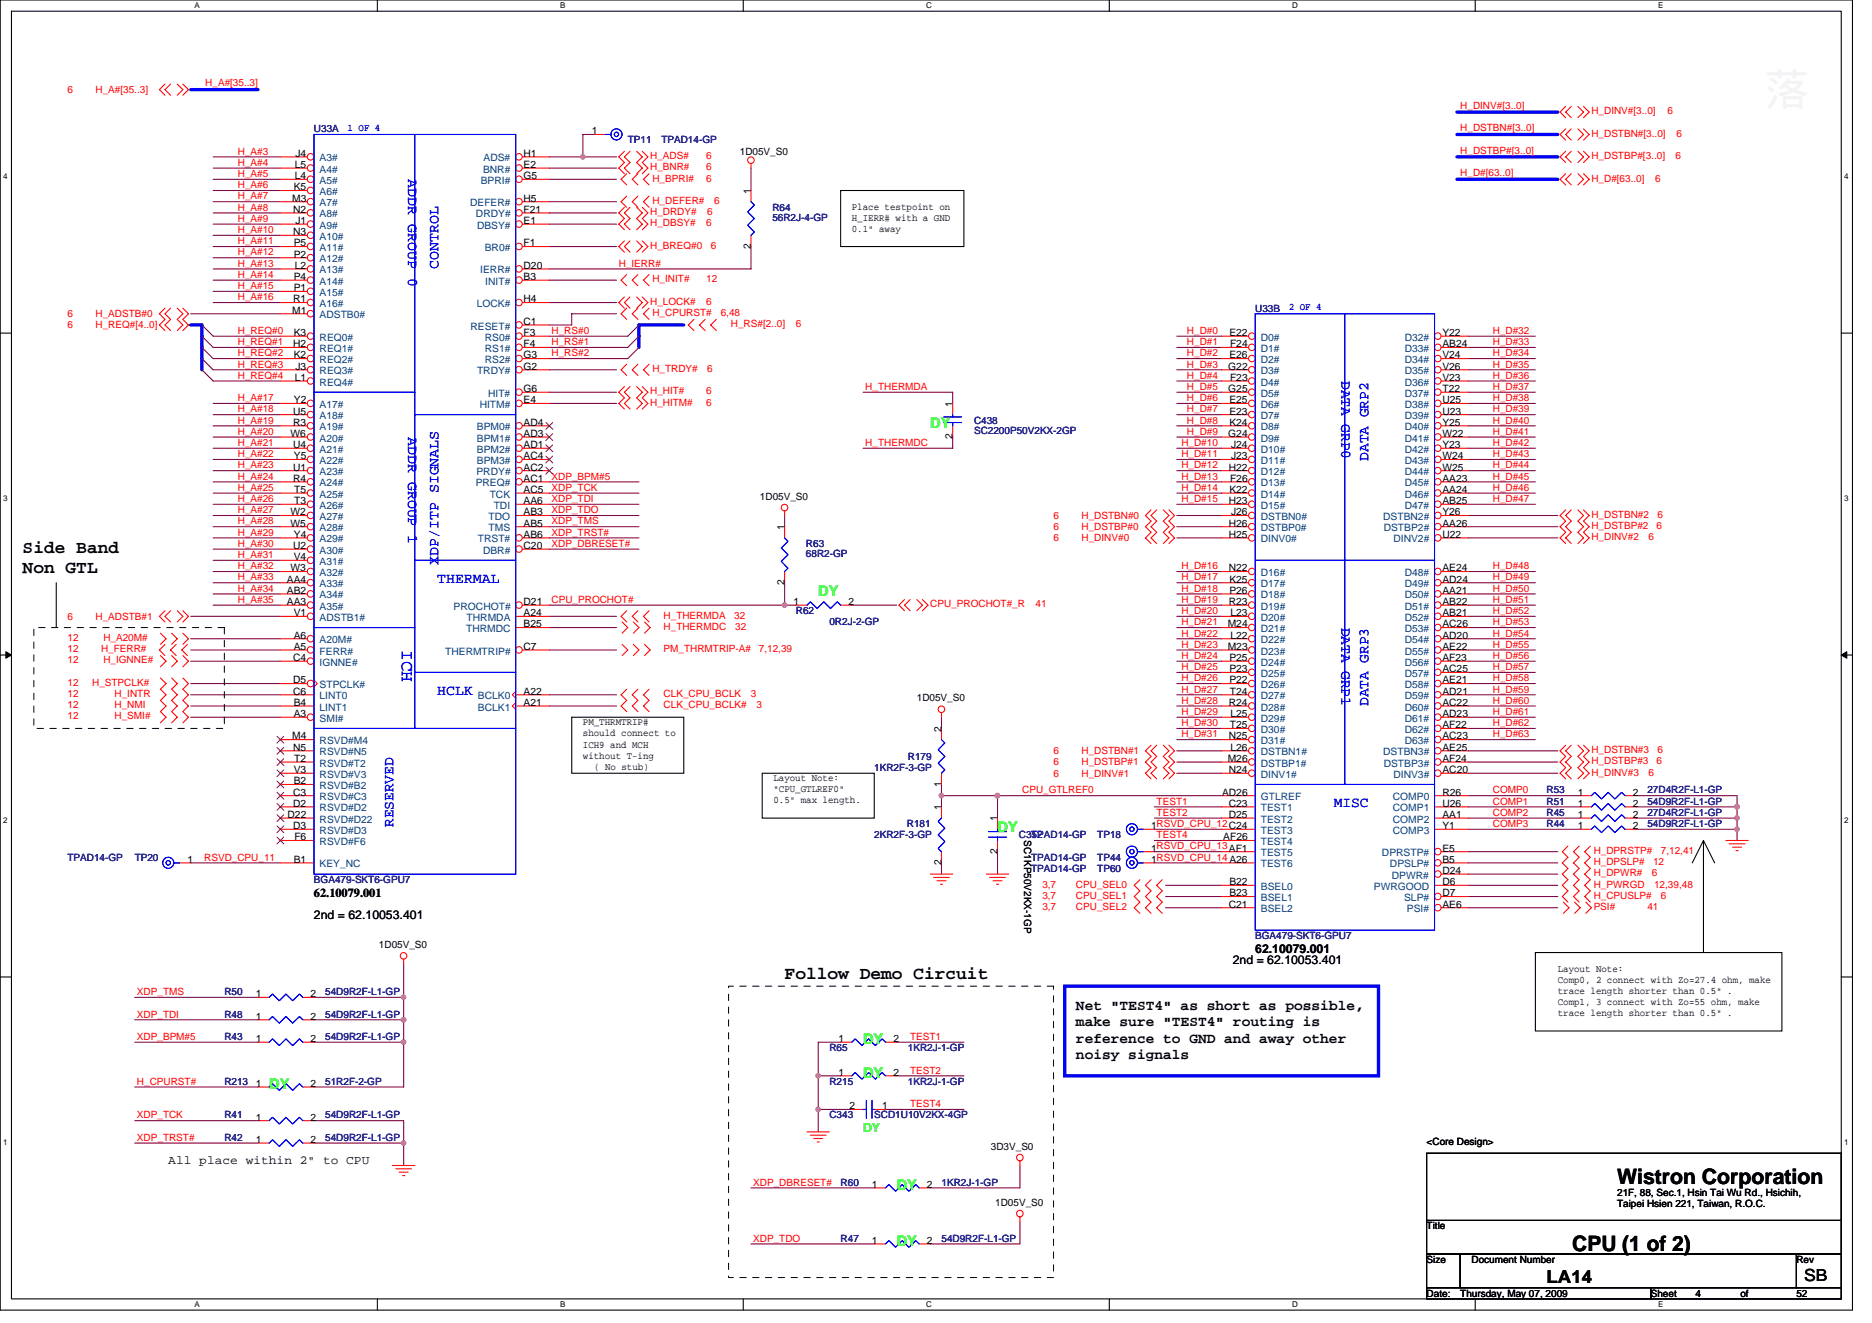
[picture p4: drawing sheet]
<svg xmlns="http://www.w3.org/2000/svg" width="297mm" height="210mm" viewBox="0 0 297 210" stroke-linecap="round" stroke-linejoin="round" font-family="sans-serif">
<defs><g id="words">
<g font-size="3.4">
<text x="256.6" y="187.9">Wistron Corporation</text>
<text x="249.5" y="198.5">CPU (1 of 2)</text>
</g>
<g font-size="2.8">
<text x="3.6" y="87.7">Side Band</text>
<text x="3.6" y="90.9">Non GTL</text>
<text x="124.5" y="155.3">Follow Demo Circuit</text>
<text x="245.4" y="203.6">LA14</text>
</g>
<text font-size="2.8" fill="#00f" x="63.8" y="103.1" transform="rotate(90 63.8 103.1)">ICH</text>
<text font-size="2.6" x="286.3" y="203.3">SB</text>
<g font-size="2.3" fill="#00f">
<text x="64.7" y="28.4" transform="rotate(90 64.7 28.4)">ADDR GROUP 0</text>
<text x="69.6" y="42.7" transform="rotate(-90 69.6 42.7)">CONTROL</text>
<text x="212.8" y="60.5" transform="rotate(90 212.8 60.5)">DATA GRP0</text>
<text x="64.7" y="69.3" transform="rotate(90 64.7 69.3)">ADDR GROUP 1</text>
<text x="217.1" y="73.1" transform="rotate(-90 217.1 73.1)">DATA GRP2</text>
<text x="69.6" y="89.6" transform="rotate(-90 69.6 89.6)">XDP/ITP SIGNALS</text>
<text x="69.4" y="92.5">THERMAL</text>
<text x="212.8" y="99.6" transform="rotate(90 212.8 99.6)">DATA GRP1</text>
<text x="69.4" y="110.3">HCLK</text>
<text x="217.1" y="112" transform="rotate(-90 217.1 112)">DATA GRP3</text>
<text x="62.5" y="131.2" transform="rotate(-90 62.5 131.2)">RESERVED</text>
<text x="211.6" y="128.1">MISC</text>
</g>
<g font-size="2.3" fill="#0f0">
<text x="147.6" y="67.9">DY</text>
<text x="129.8" y="94.6">DY</text>
<text x="158.3" y="131.9">DY</text>
<text x="136.9" y="165.7">DY</text>
<text x="42.7" y="172.8">DY</text>
<text x="136.9" y="171">DY</text>
<text x="142.3" y="188.8">DY</text>
<text x="142.3" y="197.7">DY</text>
</g>
<g font-size="2.3">
<text x="170.7" y="160.2">Net &quot;TEST4&quot; as short as possible,</text>
<text x="170.7" y="162.8">make sure &quot;TEST4&quot; routing is</text>
<text x="170.7" y="165.4">reference to GND and away other</text>
<text x="170.7" y="168">noisy signals</text>
</g>
<g font-size="1.9">
<text x="49.8" y="142.2">62.10079.001</text>
<text x="49.8" y="145.8">2nd = 62.10053.401</text>
<text x="195.6" y="152.9">2nd = 62.10053.401</text>
<text x="199.2" y="151.2">62.10079.001</text>
<text x="26.7" y="184.7">All place within 2&quot; to CPU</text>
</g>
<text font-size="1.9" fill="#0f0" x="136.9" y="179.6">DY</text>
<g font-size="1.6" fill="#f00">
<text x="10.7" y="14.8">6</text>
<text x="15.2" y="14.8">H_A#[35..3]</text>
<text x="32.6" y="13.7">H_A#[35..3]</text>
<text x="231.7" y="17.3">H_DINV#[3..0]</text>
<text x="231.7" y="20.8">H_DSTBN#[3..0]</text>
<text x="252.5" y="18.1">H_DINV#[3..0]</text>
<text x="252.5" y="21.7">H_DSTBN#[3..0]</text>
<text x="264.6" y="18.1">6</text>
<text x="266" y="21.7">6</text>
<text x="37.7" y="24.5">H_A#3</text>
<text x="37.7" y="26.3">H_A#4</text>
<text x="37.7" y="28.1">H_A#5</text>
<text x="37.7" y="29.9">H_A#6</text>
<text x="103.2" y="25.3">H_ADS#</text>
<text x="103.2" y="27">H_BNR#</text>
<text x="103.5" y="28.8">H_BPRI#</text>
<text x="112.1" y="25.3">6</text>
<text x="112.1" y="27">6</text>
<text x="112.1" y="28.8">6</text>
<text x="231.7" y="27.9">H_D#[63..0]</text>
<text x="231.7" y="24.4">H_DSTBP#[3..0]</text>
<text x="252.5" y="28.8">H_D#[63..0]</text>
<text x="252.5" y="25.3">H_DSTBP#[3..0]</text>
<text x="262.7" y="28.8">6</text>
<text x="265.8" y="25.3">6</text>
<text x="37.7" y="31.6">H_A#7</text>
<text x="37.7" y="33.4">H_A#8</text>
<text x="37.7" y="35.2">H_A#9</text>
<text x="103.2" y="34.1">H_DRDY#</text>
<text x="103.2" y="35.9">H_DBSY#</text>
<text x="103.5" y="32.4">H_DEFER#</text>
<text x="112.1" y="35.9">6</text>
<text x="112.2" y="34.1">6</text>
<text x="113.3" y="32.4">6</text>
<text x="37.7" y="37">H_A#10</text>
<text x="37.7" y="38.8">H_A#11</text>
<text x="37.7" y="40.5">H_A#12</text>
<text x="103.2" y="39.5">H_BREQ#0</text>
<text x="112.8" y="39.5">6</text>
<text x="37.7" y="42.3">H_A#13</text>
<text x="37.7" y="44.1">H_A#14</text>
<text x="37.7" y="45.9">H_A#15</text>
<text x="37.7" y="47.6">H_A#16</text>
<text x="98.2" y="42.3">H_IERR#</text>
<text x="103.5" y="44.8">H_INIT#</text>
<text x="112.1" y="44.8">12</text>
<text x="10.7" y="50.3">6</text>
<text x="10.7" y="52.1">6</text>
<text x="15.2" y="50.3">H_ADSTB#0</text>
<text x="15.2" y="52.1">H_REQ#[4..0]</text>
<text x="37.7" y="53">H_REQ#0</text>
<text x="87.5" y="53">H_RS#0</text>
<text x="103.2" y="48.4">H_LOCK#</text>
<text x="103.5" y="50.1">H_CPURST#</text>
<text x="112.1" y="48.4">6</text>
<text x="114.4" y="50.1">6,48</text>
<text x="116" y="51.9">H_RS#[2..0]</text>
<text x="126.3" y="51.9">6</text>
<text x="188.3" y="53">H_D#0</text>
<text x="236.9" y="53">H_D#32</text>
<text x="37.7" y="54.8">H_REQ#1</text>
<text x="37.7" y="56.5">H_REQ#2</text>
<text x="37.7" y="58.3">H_REQ#3</text>
<text x="87.5" y="54.8">H_RS#1</text>
<text x="87.5" y="56.5">H_RS#2</text>
<text x="103.5" y="59">H_TRDY#</text>
<text x="112.2" y="59">6</text>
<text x="188.3" y="54.8">H_D#1</text>
<text x="188.3" y="56.5">H_D#2</text>
<text x="188.3" y="58.3">H_D#3</text>
<text x="236.9" y="54.8">H_D#33</text>
<text x="236.9" y="56.5">H_D#34</text>
<text x="236.9" y="58.3">H_D#35</text>
<text x="37.7" y="65.4">H_A#18</text>
<text x="37.7" y="63.6">H_A#17</text>
<text x="37.7" y="60.1">H_REQ#4</text>
<text x="103.2" y="62.6">H_HIT#</text>
<text x="103.2" y="64.4">H_HITM#</text>
<text x="112.1" y="62.6">6</text>
<text x="112.1" y="64.4">6</text>
<text x="137.3" y="61.9">H_THERMDA</text>
<text x="188.3" y="60.1">H_D#4</text>
<text x="188.3" y="61.9">H_D#5</text>
<text x="188.3" y="63.6">H_D#6</text>
<text x="188.3" y="65.4">H_D#7</text>
<text x="236.9" y="60.1">H_D#36</text>
<text x="236.9" y="61.9">H_D#37</text>
<text x="236.9" y="63.6">H_D#38</text>
<text x="236.9" y="65.4">H_D#39</text>
<text x="37.7" y="69">H_A#20</text>
<text x="37.7" y="70.8">H_A#21</text>
<text x="37.7" y="67.2">H_A#19</text>
<text x="137.3" y="70.8">H_THERMDC</text>
<text x="187.4" y="70.8">H_D#10</text>
<text x="188.3" y="67.2">H_D#8</text>
<text x="188.3" y="69">H_D#9</text>
<text x="236.9" y="69">H_D#41</text>
<text x="236.9" y="67.2">H_D#40</text>
<text x="236.9" y="70.8">H_D#42</text>
<text x="37.7" y="72.5">H_A#22</text>
<text x="37.7" y="74.3">H_A#23</text>
<text x="37.7" y="76.1">H_A#24</text>
<text x="37.7" y="77.9">H_A#25</text>
<text x="87.5" y="77.9">XDP_TCK</text>
<text x="87.5" y="76.1">XDP_BPM#5</text>
<text x="187.4" y="72.5">H_D#11</text>
<text x="187.4" y="74.3">H_D#12</text>
<text x="187.4" y="76.1">H_D#13</text>
<text x="187.4" y="77.9">H_D#14</text>
<text x="236.9" y="72.5">H_D#43</text>
<text x="236.9" y="74.3">H_D#44</text>
<text x="236.9" y="76.1">H_D#45</text>
<text x="236.9" y="77.9">H_D#46</text>
<text x="37.7" y="79.7">H_A#26</text>
<text x="37.7" y="81.4">H_A#27</text>
<text x="37.7" y="83.2">H_A#28</text>
<text x="87.5" y="79.7">XDP_TDI</text>
<text x="87.5" y="83.2">XDP_TMS</text>
<text x="87.5" y="81.4">XDP_TDO</text>
<text x="167.2" y="82.3">6</text>
<text x="171.6" y="82.3">H_DSTBN#0</text>
<text x="187.4" y="79.7">H_D#15</text>
<text x="236.9" y="79.7">H_D#47</text>
<text x="252.5" y="82.1">H_DSTBN#2</text>
<text x="252.5" y="83.9">H_DSTBP#2</text>
<text x="262.8" y="83.9">6</text>
<text x="263" y="82.1">6</text>
<text x="37.7" y="85">H_A#29</text>
<text x="37.7" y="86.8">H_A#30</text>
<text x="37.7" y="88.5">H_A#31</text>
<text x="87.5" y="85">XDP_TRST#</text>
<text x="87.5" y="86.8">XDP_DBRESET#</text>
<text x="167.2" y="84.1">6</text>
<text x="167.2" y="85.9">6</text>
<text x="171.6" y="84.1">H_DSTBP#0</text>
<text x="171.6" y="85.9">H_DINV#0</text>
<text x="252.5" y="85.7">H_DINV#2</text>
<text x="261.6" y="85.7">6</text>
<text x="37.7" y="90.3">H_A#32</text>
<text x="37.7" y="92.1">H_A#33</text>
<text x="37.7" y="93.9">H_A#34</text>
<text x="37.7" y="95.7">H_A#35</text>
<text x="87.5" y="95.7">CPU_PROCHOT#</text>
<text x="187.4" y="90.3">H_D#16</text>
<text x="187.4" y="92.1">H_D#17</text>
<text x="187.4" y="93.9">H_D#18</text>
<text x="187.4" y="95.7">H_D#19</text>
<text x="236.9" y="90.3">H_D#48</text>
<text x="236.9" y="92.1">H_D#49</text>
<text x="236.9" y="95.7">H_D#51</text>
<text x="236.9" y="93.9">H_D#50</text>
<text x="10.7" y="98.3">6</text>
<text x="10.7" y="101.7">12</text>
<text x="15.2" y="98.3">H_ADSTB#1</text>
<text x="16.4" y="101.7">H_A20M#</text>
<text x="105.3" y="98.1">H_THERMDA</text>
<text x="105.3" y="99.9">H_THERMDC</text>
<text x="116.5" y="98.1">32</text>
<text x="116.7" y="99.9">32</text>
<text x="147.6" y="96.4">CPU_PROCHOT#_R</text>
<text x="164.3" y="96.4">41</text>
<text x="187.4" y="97.4">H_D#20</text>
<text x="187.4" y="99.2">H_D#21</text>
<text x="187.4" y="101">H_D#22</text>
<text x="236.9" y="97.4">H_D#52</text>
<text x="236.9" y="99.2">H_D#53</text>
<text x="236.9" y="101">H_D#54</text>
<text x="10.7" y="103.5">12</text>
<text x="10.7" y="105.3">12</text>
<text x="16" y="103.5">H_FERR#</text>
<text x="16.4" y="105.3">H_IGNNE#</text>
<text x="105.3" y="103.5">PM_THRMTRIP-A#</text>
<text x="120.4" y="103.5">7,12,39</text>
<text x="187.4" y="102.8">H_D#23</text>
<text x="187.4" y="104.5">H_D#24</text>
<text x="187.4" y="106.3">H_D#25</text>
<text x="236.9" y="102.8">H_D#55</text>
<text x="236.9" y="106.3">H_D#57</text>
<text x="236.9" y="104.5">H_D#56</text>
<text x="10.7" y="108.8">12</text>
<text x="10.7" y="110.6">12</text>
<text x="10.7" y="112.4">12</text>
<text x="14.6" y="108.8">H_STPCLK#</text>
<text x="18.2" y="110.6">H_INTR</text>
<text x="18.2" y="112.4">H_NMI</text>
<text x="105.3" y="110.6">CLK_CPU_BCLK</text>
<text x="105.3" y="112.4">CLK_CPU_BCLK#</text>
<text x="119.2" y="110.6">3</text>
<text x="120.1" y="112.4">3</text>
<text x="187.4" y="108.1">H_D#26</text>
<text x="187.4" y="109.9">H_D#27</text>
<text x="187.4" y="111.7">H_D#28</text>
<text x="187.4" y="113.4">H_D#29</text>
<text x="236.9" y="108.1">H_D#58</text>
<text x="236.9" y="109.9">H_D#59</text>
<text x="236.9" y="111.7">H_D#60</text>
<text x="236.9" y="113.4">H_D#61</text>
<text x="10.7" y="114.2">12</text>
<text x="18.2" y="114.2">H_SMI#</text>
<text x="167.2" y="119.7">6</text>
<text x="171.6" y="119.7">H_DSTBN#1</text>
<text x="187.4" y="115.2">H_D#30</text>
<text x="187.4" y="117">H_D#31</text>
<text x="236.9" y="117">H_D#63</text>
<text x="236.9" y="115.2">H_D#62</text>
<text x="252.5" y="119.5">H_DSTBN#3</text>
<text x="263" y="119.5">6</text>
<text x="162.2" y="125.9">CPU_GTLREF0</text>
<text x="167.2" y="121.4">6</text>
<text x="167.2" y="123.2">6</text>
<text x="171.6" y="121.4">H_DSTBP#1</text>
<text x="171.6" y="123.2">H_DINV#1</text>
<text x="236.9" y="125.9">COMP0</text>
<text x="252.5" y="121.3">H_DSTBP#3</text>
<text x="252.5" y="123">H_DINV#3</text>
<text x="261.6" y="123">6</text>
<text x="262.8" y="121.3">6</text>
<text x="183.5" y="127.7">TEST1</text>
<text x="183.5" y="129.4">TEST2</text>
<text x="236.9" y="127.7">COMP1</text>
<text x="236.9" y="129.4">COMP2</text>
<text x="236.9" y="131.2">COMP3</text>
<text x="32.4" y="136.5">RSVD_CPU_11</text>
<text x="183.5" y="133">TEST4</text>
<text x="252.9" y="135.5">H_DPRSTP#</text>
<text x="252.9" y="137.3">H_DPSLP#</text>
<text x="262.3" y="137.3">12</text>
<text x="263.5" y="135.5">7,12,41</text>
<text x="165.4" y="140.8">3,7</text>
<text x="165.4" y="142.6">3,7</text>
<text x="170.7" y="140.8">CPU_SEL0</text>
<text x="170.7" y="142.6">CPU_SEL1</text>
<text x="252.9" y="139">H_DPWR#</text>
<text x="252.9" y="140.8">H_PWRGD</text>
<text x="252.9" y="142.6">H_CPUSLP#</text>
<text x="262.1" y="139">6</text>
<text x="262.5" y="140.8">12,39,48</text>
<text x="263.5" y="142.6">6</text>
<text x="165.4" y="144.4">3,7</text>
<text x="170.7" y="144.4">CPU_SEL2</text>
<text x="252.9" y="144.4">PSI#</text>
<text x="261.4" y="144.4">41</text>
<text x="21.7" y="161.4">XDP_TDI</text>
<text x="21.7" y="157.9">XDP_TMS</text>
<text x="21.7" y="165">XDP_BPM#5</text>
<text x="144.4" y="165">TEST1</text>
<text x="21.7" y="172.1">H_CPURST#</text>
<text x="144.4" y="170.3">TEST2</text>
<text x="21.7" y="177.4">XDP_TCK</text>
<text x="144.4" y="175.7">TEST4</text>
<text x="21.7" y="181">XDP_TRST#</text>
<text x="119.5" y="188.1">XDP_DBRESET#</text>
<text x="119.5" y="197">XDP_TDO</text>
</g>
<g font-size="1.6" fill="#000080">
<text x="49.8" y="21">U33A</text>
<text x="99.6" y="22.8">TP11</text>
<text x="104.9" y="22.8">TPAD14-GP</text>
<text x="122.6" y="33.4">R64</text>
<text x="122.6" y="35">56R2J-4-GP</text>
<text x="199.2" y="49.4">U33B</text>
<text x="154.6" y="67.2">C438</text>
<text x="154.6" y="68.8">SC2200P50V2KX-2GP</text>
<text x="127.9" y="86.8">R63</text>
<text x="127.9" y="88.4">68R2-GP</text>
<text x="126.3" y="97.4">R62</text>
<text x="131.6" y="99.2">0R2J-2-GP</text>
<text x="138.7" y="122.3">1KR2F-3-GP</text>
<text x="144.1" y="120.5">R179</text>
<text x="245.4" y="125.9">R53</text>
<text x="261.4" y="125.9">27D4R2F-L1-GP</text>
<text x="143.9" y="131.2">R181</text>
<text x="245.4" y="127.7">R51</text>
<text x="245.4" y="129.4">R45</text>
<text x="245.4" y="131.2">R44</text>
<text x="261.4" y="127.7">54D9R2F-L1-GP</text>
<text x="261.4" y="129.4">27D4R2F-L1-GP</text>
<text x="261.4" y="131.2">54D9R2F-L1-GP</text>
<text x="10.7" y="136.5">TPAD14-GP</text>
<text x="21.4" y="136.5">TP20</text>
<text x="138.7" y="133">2KR2F-3-GP</text>
<text x="161.7" y="133">C352</text>
<text x="163.6" y="136.5">TPAD14-GP</text>
<text x="163.6" y="133">TPAD14-GP</text>
<text x="174.1" y="136.5">TP44</text>
<text x="174.1" y="133">TP18</text>
<text x="49.8" y="140.1">BGA479-SKT6-GPU7</text>
<text x="163.6" y="138.3">TPAD14-GP</text>
<text x="174.1" y="138.3">TP60</text>
<text x="199.2" y="149">BGA479-SKT6-GPU7</text>
<text x="35.6" y="161.4">R48</text>
<text x="35.6" y="157.9">R50</text>
<text x="51.6" y="161.4">54D9R2F-L1-GP</text>
<text x="51.6" y="157.9">54D9R2F-L1-GP</text>
<text x="35.6" y="165">R43</text>
<text x="51.6" y="165">54D9R2F-L1-GP</text>
<text x="131.6" y="166.8">R65</text>
<text x="144.1" y="166.8">1KR2J-1-GP</text>
<text x="35.6" y="172.1">R213</text>
<text x="51.6" y="172.1">51R2F-2-GP</text>
<text x="131.6" y="172.1">R215</text>
<text x="144.1" y="172.1">1KR2J-1-GP</text>
<text x="35.6" y="177.4">R41</text>
<text x="51.6" y="177.4">54D9R2F-L1-GP</text>
<text x="131.6" y="177.4">C343</text>
<text x="138.7" y="177.4">SCD1U10V2KX-4GP</text>
<text x="35.6" y="181">R42</text>
<text x="51.6" y="181">54D9R2F-L1-GP</text>
<text x="133.4" y="188.1">R60</text>
<text x="149.4" y="188.1">1KR2J-1-GP</text>
<text x="133.4" y="197">R47</text>
<text x="149.4" y="197">54D9R2F-L1-GP</text>
</g>
<g font-size="1.6" fill="#00f">
<text x="55.2" y="20.8">1 OF 4</text>
<text x="204.5" y="49.3">2 OF 4</text>
</g>
<g font-size="1.6">
<text x="93.9" y="21.3">1</text>
<text x="46.8" y="26.6">L5</text>
<text x="46.8" y="28.4">L4</text>
<text x="46.9" y="24.9">J4</text>
<text x="83.1" y="24.9">H1</text>
<text x="83.1" y="26.6">E2</text>
<text x="83.1" y="28.4">G5</text>
<text x="117.4" y="24.5">1D05V_S0</text>
<text x="46.4" y="32">M3</text>
<text x="46.5" y="33.8">N2</text>
<text x="46.6" y="30.2">K5</text>
<text x="46.9" y="35.5">J1</text>
<text x="83.1" y="32">H5</text>
<text x="83.1" y="35.5">E1</text>
<text x="83.1" y="33.8">F21</text>
<text x="119.1" y="30.8" transform="rotate(-90 119.1 30.8)">1</text>
<text x="135.2" y="35">H_IERR# with a GND</text>
<text x="135.2" y="33.3">Place testpoint on</text>
<text x="46.5" y="37.3">N3</text>
<text x="46.6" y="39.1">P5</text>
<text x="46.6" y="40.9">P2</text>
<text x="83.1" y="39.1">F1</text>
<text x="119.1" y="39.5" transform="rotate(-90 119.1 39.5)">2</text>
<text x="135.2" y="36.8">0.1&quot; away</text>
<text x="46.5" y="48">R1</text>
<text x="46.6" y="44.4">P4</text>
<text x="46.6" y="46.2">P1</text>
<text x="46.8" y="42.7">L2</text>
<text x="83.1" y="42.7">D20</text>
<text x="83.1" y="44.4">B3</text>
<text x="83.1" y="48">H4</text>
<text x="46.4" y="49.8">M1</text>
<text x="46.6" y="53.3">K3</text>
<text x="83.1" y="51.5">C1</text>
<text x="83.1" y="53.3">F3</text>
<text x="195.1" y="53.3">E22</text>
<text x="228.9" y="53.3">Y22</text>
<text x="46.5" y="55.1">H2</text>
<text x="46.6" y="56.9">K2</text>
<text x="46.9" y="58.7">J3</text>
<text x="83.1" y="58.7">G2</text>
<text x="83.1" y="55.1">F4</text>
<text x="83.1" y="56.9">G3</text>
<text x="194.9" y="58.7">G22</text>
<text x="195.1" y="56.9">E26</text>
<text x="195.2" y="55.1">F24</text>
<text x="228.9" y="55.1">AB24</text>
<text x="228.9" y="56.9">V24</text>
<text x="228.9" y="58.7">V26</text>
<text x="46.5" y="65.8">U5</text>
<text x="46.6" y="64">Y2</text>
<text x="46.8" y="60.4">L1</text>
<text x="83.1" y="64">E4</text>
<text x="83.1" y="62.2">G6</text>
<text x="151.1" y="64.5" transform="rotate(-90 151.1 64.5)">1</text>
<text x="194.9" y="62.2">G25</text>
<text x="195.1" y="64">E25</text>
<text x="195.1" y="65.8">E23</text>
<text x="195.2" y="60.4">F23</text>
<text x="228.9" y="60.4">V23</text>
<text x="228.9" y="64">U25</text>
<text x="228.9" y="65.8">U23</text>
<text x="228.9" y="62.2">T22</text>
<text x="46.1" y="69.3">W6</text>
<text x="46.5" y="67.5">R3</text>
<text x="46.5" y="71.1">U4</text>
<text x="83.1" y="67.5">AD4</text>
<text x="83.1" y="69.3">AD3</text>
<text x="83.1" y="71.1">AD1</text>
<text x="151.1" y="69.7" transform="rotate(-90 151.1 69.7)">2</text>
<text x="194.9" y="69.3">G24</text>
<text x="195.1" y="67.5">K24</text>
<text x="195.3" y="71.1">J24</text>
<text x="228.9" y="67.5">Y25</text>
<text x="228.9" y="69.3">W22</text>
<text x="228.9" y="71.1">Y23</text>
<text x="46.5" y="76.4">R4</text>
<text x="46.5" y="74.7">U1</text>
<text x="46.6" y="72.9">Y5</text>
<text x="83.1" y="72.9">AC4</text>
<text x="83.1" y="74.7">AC2</text>
<text x="83.1" y="76.4">AC1</text>
<text x="195" y="74.7">H22</text>
<text x="195.2" y="76.4">F26</text>
<text x="195.3" y="72.9">J23</text>
<text x="228.9" y="72.9">W24</text>
<text x="228.9" y="74.7">W25</text>
<text x="228.9" y="76.4">AA23</text>
<text x="46.1" y="83.5">W5</text>
<text x="46.1" y="81.8">W2</text>
<text x="46.7" y="78.2">T5</text>
<text x="46.7" y="80">T3</text>
<text x="83.1" y="80">AA6</text>
<text x="83.1" y="78.2">AC5</text>
<text x="83.1" y="81.8">AB3</text>
<text x="83.1" y="83.5">AB5</text>
<text x="120.6" y="79.3">1D05V_S0</text>
<text x="195" y="83.5">H26</text>
<text x="195" y="80">H23</text>
<text x="195.1" y="78.2">K22</text>
<text x="195.3" y="81.8">J26</text>
<text x="228.9" y="81.8">Y26</text>
<text x="228.9" y="78.2">AA24</text>
<text x="228.9" y="80">AB25</text>
<text x="228.9" y="83.5">AA26</text>
<text x="46.5" y="87.1">U2</text>
<text x="46.6" y="88.9">V4</text>
<text x="46.6" y="85.3">Y4</text>
<text x="83.1" y="85.3">AB6</text>
<text x="83.1" y="87.1">C20</text>
<text x="124.5" y="84.1" transform="rotate(-90 124.5 84.1)">1</text>
<text x="195" y="85.3">H25</text>
<text x="228.9" y="85.3">U22</text>
<text x="45.5" y="92.4">AA4</text>
<text x="45.5" y="94.2">AB2</text>
<text x="45.5" y="96">AA3</text>
<text x="46.1" y="90.7">W3</text>
<text x="83.1" y="96">D21</text>
<text x="124.5" y="92.8" transform="rotate(-90 124.5 92.8)">2</text>
<text x="125.9" y="96">1</text>
<text x="134.6" y="96">2</text>
<text x="195" y="90.7">N22</text>
<text x="195" y="96">R23</text>
<text x="195.1" y="92.4">K25</text>
<text x="195.1" y="94.2">P26</text>
<text x="228.9" y="90.7">AE24</text>
<text x="228.9" y="92.4">AD24</text>
<text x="228.9" y="96">AB22</text>
<text x="228.9" y="94.2">AA21</text>
<text x="46.6" y="101.3">A6</text>
<text x="46.6" y="97.8">V1</text>
<text x="83.1" y="97.8">A24</text>
<text x="83.1" y="99.5">B25</text>
<text x="194.8" y="99.5">M24</text>
<text x="195.3" y="97.8">L23</text>
<text x="195.3" y="101.3">L22</text>
<text x="228.9" y="99.5">AC26</text>
<text x="228.9" y="97.8">AB21</text>
<text x="228.9" y="101.3">AD20</text>
<text x="46.5" y="104.9">C4</text>
<text x="46.6" y="103.1">A5</text>
<text x="83.1" y="103.1">C7</text>
<text x="194.8" y="103.1">M23</text>
<text x="195.1" y="104.9">P25</text>
<text x="195.1" y="106.7">P23</text>
<text x="228.9" y="103.1">AE22</text>
<text x="228.9" y="104.9">AF23</text>
<text x="228.9" y="106.7">AC25</text>
<text x="46.5" y="108.4">D5</text>
<text x="46.5" y="110.2">C6</text>
<text x="46.6" y="112">B4</text>
<text x="46.6" y="113.8">A3</text>
<text x="83.1" y="110.2">A22</text>
<text x="83.1" y="112">A21</text>
<text x="145.5" y="111.3">1D05V_S0</text>
<text x="195" y="112">R24</text>
<text x="195.1" y="108.4">P22</text>
<text x="195.2" y="110.2">T24</text>
<text x="195.3" y="113.8">L25</text>
<text x="228.9" y="112">AC22</text>
<text x="228.9" y="108.4">AE21</text>
<text x="228.9" y="110.2">AD21</text>
<text x="228.9" y="113.8">AD23</text>
<text x="46.4" y="117.3">M4</text>
<text x="46.5" y="119.1">N5</text>
<text x="92.5" y="116.8">should connect to</text>
<text x="92.5" y="115">PM_THRMTRIP#</text>
<text x="92.5" y="118.6">ICH9 and MCH</text>
<text x="149.4" y="116.1" transform="rotate(-90 149.4 116.1)">2</text>
<text x="195" y="117.3">N25</text>
<text x="195.2" y="115.5">T25</text>
<text x="195.3" y="119.1">L26</text>
<text x="228.9" y="119.1">AE25</text>
<text x="228.9" y="117.3">AC23</text>
<text x="228.9" y="115.5">AF22</text>
<text x="46.6" y="122.7">V3</text>
<text x="46.6" y="124.4">B2</text>
<text x="46.7" y="120.9">T2</text>
<text x="92.5" y="120.4">without T-ing</text>
<text x="94.3" y="122.2">( No stub)</text>
<text x="122.7" y="123.9">Layout Note:</text>
<text x="122.7" y="125.7">&quot;CPU_GTLREF0&quot;</text>
<text x="149.4" y="124.8" transform="rotate(-90 149.4 124.8)">1</text>
<text x="194.8" y="120.9">M26</text>
<text x="195" y="122.7">N24</text>
<text x="228.9" y="122.7">AC20</text>
<text x="228.9" y="120.9">AF24</text>
<text x="45.6" y="129.8">D22</text>
<text x="46.5" y="126.2">C3</text>
<text x="46.5" y="128">D2</text>
<text x="46.5" y="131.6">D3</text>
<text x="122.7" y="127.4">0.5&quot; max length.</text>
<text x="149.4" y="128.5" transform="rotate(-90 149.4 128.5)">1</text>
<text x="158.3" y="130.3" transform="rotate(-90 158.3 130.3)">1</text>
<text x="182.6" y="131.6">1RSVD_CPU_12C24</text>
<text x="193.9" y="126.2">AD26</text>
<text x="195" y="129.8">D25</text>
<text x="195" y="128">C23</text>
<text x="228.9" y="126.2">R26</text>
<text x="228.9" y="128">U26</text>
<text x="228.9" y="129.8">AA1</text>
<text x="228.9" y="131.6">Y1</text>
<text x="250.4" y="126.2">1</text>
<text x="250.4" y="128">1</text>
<text x="250.4" y="129.8">1</text>
<text x="250.4" y="131.6">1</text>
<text x="259.1" y="126.2">2</text>
<text x="259.1" y="128">2</text>
<text x="259.1" y="129.8">2</text>
<text x="259.1" y="131.6">2</text>
<text x="29.7" y="136.9">1</text>
<text x="46.6" y="136.9">B1</text>
<text x="46.7" y="133.3">F6</text>
<text x="149.4" y="137.3" transform="rotate(-90 149.4 137.3)">2</text>
<text x="158.3" y="135.5" transform="rotate(-90 158.3 135.5)">2</text>
<text x="162.5" y="133.3" transform="rotate(90 162.5 133.3)">SC1KP50V2KX-1GP</text>
<text x="182.6" y="135.1">1RSVD_CPU_13AF1</text>
<text x="182.6" y="136.9">1RSVD_CPU_14 A26</text>
<text x="194.1" y="133.3">AF26</text>
<text x="228.9" y="136.9">B5</text>
<text x="228.9" y="135.1">E5</text>
<text x="195" y="144">C21</text>
<text x="195.1" y="140.4">B22</text>
<text x="195.1" y="142.2">B23</text>
<text x="228.9" y="140.4">D6</text>
<text x="228.9" y="142.2">D7</text>
<text x="228.9" y="138.7">D24</text>
<text x="228.9" y="144">AE6</text>
<text x="60.1" y="150.4">1D05V_S0</text>
<text x="247.2" y="154.2">Layout Note:</text>
<text x="247.2" y="155.9">Comp0, 2 connect with Zo=27.4 ohm, make</text>
<text x="40.6" y="161.8">1</text>
<text x="40.6" y="158.2">1</text>
<text x="49.3" y="161.8">2</text>
<text x="49.3" y="158.2">2</text>
<text x="247.2" y="159.5">Comp1, 3 connect with Zo=55 ohm, make</text>
<text x="247.2" y="157.7">trace length shorter than 0.5&quot; .</text>
<text x="247.2" y="161.3">trace length shorter than 0.5&quot; .</text>
<text x="40.6" y="165.3">1</text>
<text x="49.3" y="165.3">2</text>
<text x="133" y="165.3">1</text>
<text x="141.7" y="165.3">2</text>
<text x="40.6" y="172.4">1</text>
<text x="49.3" y="172.4">2</text>
<text x="133" y="170.7">1</text>
<text x="141.7" y="170.7">2</text>
<text x="40.6" y="177.8">1</text>
<text x="49.3" y="177.8">2</text>
<text x="134.8" y="176">2</text>
<text x="140" y="176">1</text>
<text x="40.6" y="181.3">1</text>
<text x="49.3" y="181.3">2</text>
<text x="157.2" y="182.4">3D3V_S0</text>
<text x="226.4" y="181.7">&lt;Core Design&gt;</text>
<text x="138.4" y="188.4">1</text>
<text x="147.1" y="188.4">2</text>
<text x="157.9" y="191.3">1D05V_S0</text>
<text x="256.6" y="189.7">21F, 88, Sec.1, Hsin Tai Wu Rd., Hsichih,</text>
<text x="256.6" y="191.5">Taipei Hsien 221, Taiwan, R.O.C.</text>
<text x="138.4" y="197.3">1</text>
<text x="147.1" y="197.3">2</text>
<text x="226.4" y="195.1">Title</text>
<text x="226.4" y="200.4">Size</text>
<text x="233.5" y="200.4">Document Number</text>
<text x="285" y="200.4">Rev</text>
<text x="226.4" y="205.7">Date:</text>
<text x="231.7" y="205.7">Thursday, May 07, 2009</text>
<text x="261.9" y="205.7">Sheet</text>
<text x="269" y="205.7">4</text>
<text x="276.2" y="205.7">of</text>
<text x="285" y="205.7">52</text>
</g>
<g font-size="1.6" fill="#004080">
<text x="50.7" y="25.6">A3#</text>
<text x="50.7" y="27.4">A4#</text>
<text x="50.7" y="29.2">A5#</text>
<text x="76.3" y="29.2">BPRI#</text>
<text x="76.6" y="27.4">BNR#</text>
<text x="76.7" y="25.6">ADS#</text>
<text x="50.7" y="30.9">A6#</text>
<text x="50.7" y="32.7">A7#</text>
<text x="50.7" y="34.5">A8#</text>
<text x="74.6" y="32.7">DEFER#</text>
<text x="75.5" y="34.5">DRDY#</text>
<text x="50.7" y="36.3">A9#</text>
<text x="50.7" y="38.1">A10#</text>
<text x="50.7" y="39.8">A11#</text>
<text x="50.7" y="41.6">A12#</text>
<text x="75.7" y="36.3">DBSY#</text>
<text x="76.9" y="39.8">BR0#</text>
<text x="50.7" y="43.4">A13#</text>
<text x="50.7" y="45.2">A14#</text>
<text x="50.7" y="46.9">A15#</text>
<text x="76.2" y="43.4">IERR#</text>
<text x="77" y="45.2">INIT#</text>
<text x="50.7" y="48.7">A16#</text>
<text x="50.7" y="50.5">ADSTB0#</text>
<text x="74.7" y="52.3">RESET#</text>
<text x="75.7" y="48.7">LOCK#</text>
<text x="50.7" y="54.1">REQ0#</text>
<text x="50.7" y="55.8">REQ1#</text>
<text x="50.7" y="57.6">REQ2#</text>
<text x="50.7" y="59.4">REQ3#</text>
<text x="75.7" y="59.4">TRDY#</text>
<text x="76.9" y="54.1">RS0#</text>
<text x="76.9" y="55.8">RS1#</text>
<text x="76.9" y="57.6">RS2#</text>
<text x="200.1" y="54.1">D0#</text>
<text x="200.1" y="55.8">D1#</text>
<text x="200.1" y="57.6">D2#</text>
<text x="200.1" y="59.4">D3#</text>
<text x="222.9" y="54.1">D32#</text>
<text x="222.9" y="55.8">D33#</text>
<text x="222.9" y="57.6">D34#</text>
<text x="222.9" y="59.4">D35#</text>
<text x="50.7" y="61.2">REQ4#</text>
<text x="50.7" y="64.7">A17#</text>
<text x="76.1" y="64.7">HITM#</text>
<text x="77.4" y="62.9">HIT#</text>
<text x="200.1" y="61.2">D4#</text>
<text x="200.1" y="62.9">D5#</text>
<text x="200.1" y="64.7">D6#</text>
<text x="222.9" y="61.2">D36#</text>
<text x="222.9" y="64.7">D38#</text>
<text x="222.9" y="62.9">D37#</text>
<text x="50.7" y="66.5">A18#</text>
<text x="50.7" y="68.3">A19#</text>
<text x="50.7" y="70.1">A20#</text>
<text x="50.7" y="71.8">A21#</text>
<text x="75.7" y="68.3">BPM0#</text>
<text x="75.7" y="70.1">BPM1#</text>
<text x="75.7" y="71.8">BPM2#</text>
<text x="200.1" y="66.5">D7#</text>
<text x="200.1" y="68.3">D8#</text>
<text x="200.1" y="70.1">D9#</text>
<text x="200.1" y="71.8">D10#</text>
<text x="222.9" y="66.5">D39#</text>
<text x="222.9" y="68.3">D40#</text>
<text x="222.9" y="70.1">D41#</text>
<text x="222.9" y="71.8">D42#</text>
<text x="50.7" y="73.6">A22#</text>
<text x="50.7" y="77.2">A24#</text>
<text x="50.7" y="75.4">A23#</text>
<text x="75.5" y="77.2">PREQ#</text>
<text x="75.6" y="75.4">PRDY#</text>
<text x="75.7" y="73.6">BPM3#</text>
<text x="200.1" y="73.6">D11#</text>
<text x="200.1" y="75.4">D12#</text>
<text x="200.1" y="77.2">D13#</text>
<text x="222.9" y="73.6">D43#</text>
<text x="222.9" y="75.4">D44#</text>
<text x="222.9" y="77.2">D45#</text>
<text x="50.7" y="79">A25#</text>
<text x="50.7" y="80.7">A26#</text>
<text x="50.7" y="82.5">A27#</text>
<text x="77.5" y="82.5">TDO</text>
<text x="77.7" y="79">TCK</text>
<text x="78.3" y="80.7">TDI</text>
<text x="200.1" y="82.5">DSTBN0#</text>
<text x="200.1" y="79">D14#</text>
<text x="200.1" y="80.7">D15#</text>
<text x="219.5" y="82.5">DSTBN2#</text>
<text x="222.9" y="79">D46#</text>
<text x="222.9" y="80.7">D47#</text>
<text x="50.7" y="87.8">A30#</text>
<text x="50.7" y="84.3">A28#</text>
<text x="50.7" y="86.1">A29#</text>
<text x="50.7" y="89.6">A31#</text>
<text x="75.8" y="86.1">TRST#</text>
<text x="76.6" y="87.8">DBR#</text>
<text x="77.5" y="84.3">TMS</text>
<text x="200.1" y="86.1">DINV0#</text>
<text x="200.1" y="84.3">DSTBP0#</text>
<text x="219.6" y="84.3">DSTBP2#</text>
<text x="221.1" y="86.1">DINV2#</text>
<text x="50.7" y="91.4">A32#</text>
<text x="50.7" y="93.2">A33#</text>
<text x="50.7" y="95">A34#</text>
<text x="200.1" y="91.4">D16#</text>
<text x="200.1" y="93.2">D17#</text>
<text x="200.1" y="95">D18#</text>
<text x="222.9" y="91.4">D48#</text>
<text x="222.9" y="93.2">D49#</text>
<text x="222.9" y="95">D50#</text>
<text x="50.7" y="96.7">A35#</text>
<text x="50.7" y="98.5">ADSTB1#</text>
<text x="72" y="96.7">PROCHOT#</text>
<text x="74" y="100.3">THRMDC</text>
<text x="74" y="98.5">THRMDA</text>
<text x="200.1" y="96.7">D19#</text>
<text x="200.1" y="98.5">D20#</text>
<text x="200.1" y="100.3">D21#</text>
<text x="222.9" y="100.3">D53#</text>
<text x="222.9" y="98.5">D52#</text>
<text x="222.9" y="96.7">D51#</text>
<text x="50.7" y="102.1">A20M#</text>
<text x="50.7" y="103.8">FERR#</text>
<text x="50.7" y="105.6">IGNNE#</text>
<text x="70.6" y="103.8">THERMTRIP#</text>
<text x="200.1" y="102.1">D22#</text>
<text x="200.1" y="103.8">D23#</text>
<text x="200.1" y="105.6">D24#</text>
<text x="200.1" y="107.4">D25#</text>
<text x="222.9" y="102.1">D54#</text>
<text x="222.9" y="103.8">D55#</text>
<text x="222.9" y="105.6">D56#</text>
<text x="222.9" y="107.4">D57#</text>
<text x="50.7" y="109.2">STPCLK#</text>
<text x="50.7" y="111">LINT0</text>
<text x="50.7" y="112.7">LINT1</text>
<text x="75.8" y="111">BCLK0</text>
<text x="75.8" y="112.7">BCLK1</text>
<text x="200.1" y="109.2">D26#</text>
<text x="200.1" y="111">D27#</text>
<text x="200.1" y="112.7">D28#</text>
<text x="222.9" y="112.7">D60#</text>
<text x="222.9" y="109.2">D58#</text>
<text x="222.9" y="111">D59#</text>
<text x="50.7" y="118.1">RSVD#M4</text>
<text x="50.7" y="119.8">RSVD#N5</text>
<text x="50.7" y="114.5">SMI#</text>
<text x="200.1" y="114.5">D29#</text>
<text x="200.1" y="116.3">D30#</text>
<text x="200.1" y="118.1">D31#</text>
<text x="200.1" y="119.8">DSTBN1#</text>
<text x="219.5" y="119.8">DSTBN3#</text>
<text x="222.9" y="118.1">D63#</text>
<text x="222.9" y="114.5">D61#</text>
<text x="222.9" y="116.3">D62#</text>
<text x="50.7" y="121.6">RSVD#T2</text>
<text x="50.7" y="123.4">RSVD#V3</text>
<text x="50.7" y="125.2">RSVD#B2</text>
<text x="200.1" y="123.4">DINV1#</text>
<text x="200.1" y="121.6">DSTBP1#</text>
<text x="219.6" y="121.6">DSTBP3#</text>
<text x="221.1" y="123.4">DINV3#</text>
<text x="50.7" y="127">RSVD#C3</text>
<text x="50.7" y="128.7">RSVD#D2</text>
<text x="50.7" y="130.5">RSVD#D22</text>
<text x="200.1" y="127">GTLREF</text>
<text x="200.1" y="130.5">TEST2</text>
<text x="200.1" y="128.7">TEST1</text>
<text x="221" y="127">COMP0</text>
<text x="221" y="128.7">COMP1</text>
<text x="221" y="130.5">COMP2</text>
<text x="50.7" y="134.1">RSVD#F6</text>
<text x="50.7" y="132.3">RSVD#D3</text>
<text x="50.7" y="137.6">KEY_NC</text>
<text x="200.1" y="137.6">TEST6</text>
<text x="200.1" y="132.3">TEST3</text>
<text x="200.1" y="135.8">TEST5</text>
<text x="200.1" y="134.1">TEST4</text>
<text x="219.3" y="135.8">DPRSTP#</text>
<text x="220.6" y="137.6">DPSLP#</text>
<text x="221" y="132.3">COMP3</text>
<text x="200.1" y="141.2">BSEL0</text>
<text x="200.1" y="143">BSEL1</text>
<text x="218" y="141.2">PWRGOOD</text>
<text x="220.8" y="139.4">DPWR#</text>
<text x="222.8" y="143">SLP#</text>
<text x="200.1" y="144.7">BSEL2</text>
<text x="223.2" y="144.7">PSI#</text>
</g>
<g font-size="1.3">
<text x="30.8" y="1.3">A</text>
<text x="88.9" y="1.3">B</text>
<text x="147" y="1.3">C</text>
<text x="205" y="1.3">D</text>
<text x="263.1" y="1.3">E</text>
<text x=".5" y="28.4">4</text>
<text x="292.6" y="28.4">4</text>
<text x=".5" y="79.5">3</text>
<text x="292.6" y="79.5">3</text>
<text x=".5" y="130.6">2</text>
<text x="292.6" y="130.6">2</text>
<text x=".5" y="181.7">1</text>
<text x="292.6" y="181.7">1</text>
<text x="30.8" y="207.4">A</text>
<text x="88.9" y="207.4">B</text>
<text x="147" y="207.4">C</text>
<text x="205" y="207.4">D</text>
<text x="263.1" y="207.4">E</text>
</g>
</g></defs>
<path d="M0 0h293.9v207.9h-293.9zM1.8 1.8h290.4v204.3h-290.4z" fill="none" stroke="#000" stroke-width=".17"/>
<g fill="#fff">
<path d="M30.8 .2h.9v1.4h-.9z"/>
<path d="M30.8 206.3h.9v1.4h-.9z"/>
</g>
<path d="M59.9 0v1.8M59.9 206.1v1.8" fill="none" stroke="#000" stroke-width=".17"/>
<g fill="#fff">
<path d="M88.9 .2h.8v1.4h-.8z"/>
<path d="M88.9 206.3h.8v1.4h-.8z"/>
</g>
<path d="M117.9 0v1.8M117.9 206.1v1.8" fill="none" stroke="#000" stroke-width=".17"/>
<g fill="#fff">
<path d="M147 .2h.9v1.4h-.9z"/>
<path d="M147 206.3h.9v1.4h-.9z"/>
</g>
<path d="M176 0v1.8M176 206.1v1.8" fill="none" stroke="#000" stroke-width=".17"/>
<g fill="#fff">
<path d="M205 .2h.9v1.4h-.9z"/>
<path d="M205 206.3h.9v1.4h-.9z"/>
</g>
<path d="M234.1 0v1.8M234.1 206.1v1.8" fill="none" stroke="#000" stroke-width=".17"/>
<g fill="#fff">
<path d="M263.1 .2h.8v1.4h-.8z"/>
<path d="M263.1 206.3h.8v1.4h-.8z"/>
<path d="M.5 27.3h.7v1.4h-.7z"/>
<path d="M292.6 27.3h.7v1.4h-.7z"/>
<path d="M.5 78.4h.7v1.4h-.7z"/>
<path d="M292.6 78.4h.7v1.4h-.7z"/>
</g>
<path d="M0 52.9h1.8M292.2 52.9h1.7" fill="none" stroke="#000" stroke-width=".17"/>
<g fill="#fff">
<path d="M.5 129.5h.7v1.4h-.7z"/>
<path d="M292.6 129.5h.7v1.4h-.7z"/>
</g>
<path d="M0 103.9h1.8M292.2 103.9h1.7" fill="none" stroke="#000" stroke-width=".17"/>
<path d="M.9 103.4l.9 .5-.9 .5zM292.2 103.9l.8-.5v1z" fill="#000" stroke="#000" stroke-width=".16"/>
<g fill="#fff">
<path d="M.5 180.5h.7v1.4h-.7z"/>
<path d="M292.6 180.5h.7v1.4h-.7z"/>
</g>
<g fill="none" stroke="#000" stroke-width=".17">
<path d="M133.4 30.2h19.5v8.9h-19.5zM8.9 92.5v7.1M90.7 113.8h17.8v8.9h-17.8zM120.9 122.7h17.8v7.1h-17.8zM270.3 133.3v17.8M270.3 133.3l1.8 3.6M270.3 133.3l-1.8 3.6M0 155h1.8M243.6 151.1h39.1v12.5h-39.1zM292.2 155h1.7M226.4 199h5.3v5.3h-5.3zM226.4 183h65.8v10.6h-65.8z"/>
<path d="M226.4 193.6h65.8v5.4h-65.8zM231.7 199h53.3v5.3h-53.3zM285 199h7.2v5.3h-7.2zM226.4 204.3h35.5v1.8h-35.5zM261.9 204.3h30.3v1.8h-30.3z"/>
</g>
<g fill="none" stroke="#800040" stroke-width=".17">
<path d="M33.8 24.9h10.7M33.8 26.7h10.7M33.8 28.4h10.7M33.8 30.2h10.7M33.8 32h10.7M33.8 33.8h10.7M33.8 35.6h10.7M33.8 37.3h10.7M33.8 39.1h10.7M87.2 26.7h10.6M87.2 28.4h10.6M87.2 32h10.6"/>
<path d="M87.2 33.8h10.6M87.2 35.6h10.6M87.2 39.1h10.6M94.3 21.3h-1.8v3.6M97.8 24.9h-10.6M119.2 39.1v3.6h-32M119.2 26.7v3.5M30.3 49.8h14.2M32 51.6l1.8 1.7h10.7M32 53.3l1.8 1.8h10.7M32 55.1l1.8 1.8h10.7M32 56.9l1.8 1.8h10.7"/>
<path d="M32 58.7l1.8 1.8h10.7M33.8 40.9h10.7M33.8 42.7h10.7M33.8 44.4h10.7M33.8 46.2h10.7M33.8 48h10.7M87.2 44.5h10.6M87.2 48h10.6M87.2 58.7h10.6M97.8 49.8h-7.1v1.8h-3.5M101.4 51.6l-1.8 1.7h-12.4M101.4 53.3l-1.8 1.8h-12.4"/>
<path d="M101.4 55.1l-1.8 1.8h-12.4M186.7 55.1h7.1M186.7 56.9h7.1M186.7 58.7h7.1M186.7 53.3h7.1M233 55.1h10.6M233 56.9h10.6M233 58.7h10.6M233 53.3h10.6M33.8 65.8h10.7M33.8 69.3h10.7M33.8 71.1h10.7"/>
<path d="M33.8 72.9h10.7M33.8 64h10.7M33.8 67.6h10.7M33.8 74.7h10.7M33.8 76.5h10.7M33.8 78.2h10.7M87.2 64h10.6M87.2 76.5h14.2M87.2 62.2h10.6M87.2 78.2h14.2M136.9 62.2h14.3v1.8M151.2 69.3v1.8h-14.3"/>
<path d="M186.7 65.8h7.1M186.7 69.3h7.1M186.7 71.1h7.1M186.7 72.9h7.1M186.7 64h7.1M186.7 67.6h7.1M186.7 74.7h7.1M186.7 76.5h7.1M186.7 78.2h7.1M186.7 60.5h7.1M186.7 62.2h7.1M233 65.8h10.6"/>
<path d="M233 69.3h10.6M233 71.1h10.6M233 72.9h10.6M233 64h10.6M233 67.6h10.6M233 74.7h10.6M233 76.5h10.6M233 78.2h10.6M233 60.5h10.6M233 62.2h10.6M30.3 97.8h14.2M33.8 80h10.7"/>
<path d="M33.8 81.8h10.7M33.8 83.6h10.7M33.8 85.3h10.7M33.8 87.1h10.7M33.8 88.9h10.7M33.8 90.7h10.7M33.8 92.5h10.7M33.8 94.2h10.7M33.8 96h10.7M87.2 96h39.1M87.2 97.8h10.6M87.2 99.6h10.6"/>
<path d="M87.2 80h14.2M87.2 81.8h14.2M87.2 83.6h14.2M87.2 85.3h14.2M87.2 87.1h14.2M124.5 81.8v1.8M124.5 92.5v3.5M135.2 96h7.1M186.7 80h7.1M186.7 81.8h7.1M186.7 83.6h7.1M186.7 85.3h7.1"/>
<path d="M186.7 97.8h7.1M186.7 99.6h7.1M186.7 90.7h7.1M186.7 92.5h7.1M186.7 94.2h7.1M186.7 96h7.1M233 80h10.6M233 97.8h10.6M233 99.6h10.6M233 92.5h10.6M233 94.2h10.6M233 96h10.6"/>
<path d="M233 90.7h10.6M233 81.8h14.2M233 83.6h14.2M233 85.3h14.2M30.3 110.2h14.2M30.3 112h14.2M30.3 101.3h14.2M30.3 103.1h14.2M30.3 104.9h14.2M30.3 108.5h14.2M30.3 113.8h14.2M87.2 110.2h10.6"/>
<path d="M87.2 112h10.6M87.2 103.1h10.6M149.4 113.8v1.8M186.7 110.2h7.1M186.7 112h7.1M186.7 101.3h7.1M186.7 103.1h7.1M186.7 104.9h7.1M186.7 106.7h7.1M186.7 108.5h7.1M186.7 113.8h7.1M186.7 115.6h7.1"/>
<path d="M186.7 117.3h7.1M186.7 119.1h7.1M233 110.2h10.6M233 112h10.6M233 101.3h10.6M233 103.1h10.6M233 104.9h10.6M233 106.7h10.6M233 108.5h10.6M233 113.8h10.6M233 115.6h10.6M233 117.3h10.6"/>
<path d="M233 119.1h14.2M30.3 136.9h14.2M149.4 126.2h44.4M149.4 124.5v3.5M149.4 136.9v1.8M158.3 126.2v3.6M158.3 135.1v3.6M183.2 128h10.6M183.2 129.8h10.6M183.2 131.6h10.6M183.2 135.1h10.6M183.2 136.9h10.6"/>
<path d="M183.2 133.3h10.6M186.7 120.9h7.1M186.7 122.7h7.1M233 128h17.7M233 129.8h17.7M233 131.6h17.7M233 120.9h14.2M233 122.7h14.2M233 126.2h17.7M233 135.1h14.2M233 136.9h14.2M233 138.7h14.2"/>
<path d="M259.6 126.2h16v7.1M259.6 128h16M259.6 129.8h16M259.6 131.6h16M21.4 158.2h19.5M49.8 158.2h14.2M64 152.9v19.6h-14.2M185 144h8.8M185 142.2h8.8M185 140.5h8.8M233 144h14.2M233 142.2h14.2"/>
<path d="M233 140.5h14.2M21.4 177.8h19.5M21.4 161.8h19.5M21.4 172.5h19.5M21.4 165.4h19.5M49.8 165.4h14.2M49.8 161.8h14.2M49.8 177.8h14.2v7.1M129.8 170.7h3.6M129.8 170.7v5.3h5.4M129.8 176v3.6M133.4 165.4h-3.6v5.3"/>
<path d="M140.5 176h12.4M142.3 165.4h10.6M142.3 170.7h10.6M21.4 181.4h19.5M49.8 181.4h14.2M119.2 197.4h19.5M119.2 188.5h19.5M161.8 184.9v3.6h-14.2M161.8 193.8v3.6h-14.2"/>
</g>
<path d="M30.3 14.2h10.6M231.2 17.8h16M231.2 28.4h16M231.2 21.3h16M231.2 24.9h16M30.3 51.6h1.7v7.1M108.5 51.6h-7.1v3.5M168.9 156.5h49.8v14.2h-49.8z" fill="none" stroke="#00f" stroke-width=".53"/>
<g fill="#f0f" stroke="#f0f" stroke-width=".17">
<circle cx="92.5" cy="24.9" r=".35"/>
<circle cx="275.6" cy="131.6" r=".35"/>
<circle cx="275.6" cy="129.8" r=".35"/>
<circle cx="275.6" cy="128" r=".35"/>
<circle cx="158.3" cy="126.2" r=".35"/>
<circle cx="149.4" cy="126.2" r=".35"/>
<circle cx="129.8" cy="170.7" r=".35"/>
<circle cx="129.8" cy="176" r=".35"/>
<circle cx="64" cy="181.3" r=".35"/>
<circle cx="124.5" cy="96" r=".35"/>
<circle cx="64" cy="161.8" r=".35"/>
<circle cx="64" cy="158.2" r=".35"/>
<circle cx="64" cy="165.3" r=".35"/>
</g>
<g fill="none" stroke="#f00" stroke-width=".17">
<path d="M26.2 13.3l-.9 .9 .9 .9M27.1 13.3l-.9 .9 .9 .9M28.1 13.3l.9 .9-.9 .9M29 13.3l.9 .9-.9 .9M248.4 16.9l-.9 .9 .9 .9M249.3 16.9l-.9 .9 .9 .9M250.4 16.9l.9 .9-.9 .9M251.3 16.9l.9 .9-.9 .9M99.1 24l-.9 .9 .9 .9-.9 .9 .9 .9M99.1 32.9l-.9 .9 .9 .9-.9 .9 .9 .8M99.1 38.2l-.9 .9 .9 .9M99.4 31.1l-.9 .9 .9 .9"/>
<path d="M99.4 27.6l-.9 .8 .9 .9M100 24l-.9 .9 .9 .9-.9 .9 .9 .9M100 32.9l-.9 .9 .9 .9-.9 .9 .9 .8M100 38.2l-.9 .9 .9 .9M101 24l.9 .9-.9 .9 .9 .9-.9 .9M101 32.9l.9 .9-.9 .9 .9 .9-.9 .8M101 38.2l.9 .9-.9 .9M101.2 27.6l-.9 .8 .9 .9M101.2 31.1l-.9 .9 .9 .9M101.9 24l.9 .9-.9 .9 .9 .9-.9 .9M101.9 32.9l.9 .9-.9 .9 .9 .9-.9 .8M101.9 38.2l.9 .9-.9 .9"/>
<path d="M103 27.6l-.9 .8 .9 .9M103 31.1l-.9 .9 .9 .9M119.2 26v.7M248.4 27.6l-.9 .8 .9 .9M248.4 20.4l-.9 .9 .9 .9M248.4 24l-.9 .9 .9 .9M249.3 27.6l-.9 .8 .9 .9M249.3 20.4l-.9 .9 .9 .9M249.3 24l-.9 .9 .9 .9M250.4 27.6l.9 .8-.9 .9M250.4 20.4l.9 .9-.9 .9M250.4 24l.9 .9-.9 .9"/>
<path d="M251.3 27.6l.9 .8-.9 .9M251.3 20.4l.9 .9-.9 .9M251.3 24l.9 .9-.9 .9M26.2 48.9l-.9 .9 .9 .9-.9 .9 .9 .9M27.1 48.9l-.9 .9 .9 .9-.9 .9 .9 .9M28.1 48.9l.9 .9-.9 .9 .9 .9-.9 .9M29 48.9l.9 .9-.9 .9 .9 .9-.9 .9M99.1 47.1l-.9 .9 .9 .9M99.4 43.6l-.9 .8 .9 .9M99.4 48.9l-.9 .9 .9 .9M99.4 57.8l-.9 .9 .9 .9M100 47.1l-.9 .9 .9 .9"/>
<path d="M101 47.1l.9 .9-.9 .9M101.2 43.6l-.9 .8 .9 .9M101.2 48.9l-.9 .9 .9 .9M101.2 57.8l-.9 .9 .9 .9M101.9 47.1l.9 .9-.9 .9M103 43.6l-.9 .8 .9 .9M103 48.9l-.9 .9 .9 .9M103 57.8l-.9 .9 .9 .9M110.1 50.7l-.9 .9 .9 .9M111.9 50.7l-.9 .9 .9 .9M113.7 50.7l-.9 .9 .9 .9M99.1 61.3l-.9 .9 .9 .9-.9 .9 .9 .9"/>
<path d="M100 61.3l-.9 .9 .9 .9-.9 .9 .9 .9M101 61.3l.9 .9-.9 .9 .9 .9-.9 .9M101.9 61.3l.9 .9-.9 .9 .9 .9-.9 .9M26.2 96.9l-.9 .9 .9 .9M27.1 96.9l-.9 .9 .9 .9M28.1 96.9l.9 .9-.9 .9M29 96.9l.9 .9-.9 .9M98.7 98.7l.9 .9-.9 .9M99.4 96.9l-.9 .9 .9 .9M100.5 98.7l.9 .9-.9 .9M101.2 96.9l-.9 .9 .9 .9M102.3 98.7l.9 .9-.9 .9"/>
<path d="M103 96.9l-.9 .9 .9 .9M124.5 81.1v.7M143.5 95.1l-.9 .9 .9 .9M144.4 95.1l-.9 .9 .9 .9M145.5 95.1l.9 .9-.9 .9M146.4 95.1l.9 .9-.9 .9M182.6 80.9l-.8 .9 .8 .9-.8 .9 .8 .9-.8 .8 .8 .9M183.5 80.9l-.9 .9 .9 .9-.9 .9 .9 .9-.9 .8 .9 .9M184.6 80.9l.9 .9-.9 .9 .9 .9-.9 .9 .9 .8-.9 .9M185.5 80.9l.9 .9-.9 .9 .9 .9-.9 .9 .9 .8-.9 .9M248.4 80.9l-.9 .9 .9 .9-.9 .9 .9 .9-.9 .8 .9 .9M249.3 80.9l-.9 .9 .9 .9-.9 .9 .9 .9-.9 .8 .9 .9"/>
<path d="M250.4 80.9l.9 .9-.9 .9 .9 .9-.9 .9 .9 .8-.9 .9M251.3 80.9l.9 .9-.9 .9 .9 .9-.9 .9 .9 .8-.9 .9M25.5 100.5l.8 .8-.8 .9M25.5 107.6l.8 .9-.8 .8 .8 .9-.8 .9 .8 .9-.8 .9 .8 .9-.8 .9M25.5 104l.8 .9-.8 .9M26.2 102.2l-.9 .9 .9 .9M27.2 100.5l.9 .8-.9 .9M27.2 107.6l.9 .9-.9 .8 .9 .9-.9 .9 .9 .9-.9 .9 .9 .9-.9 .9M27.2 104l.9 .9-.9 .9M28 102.2l-.9 .9 .9 .9M29 107.6l.9 .9-.9 .8 .9 .9-.9 .9 .9 .9-.9 .9 .9 .9-.9 .9M29 100.5l.9 .8-.9 .9"/>
<path d="M29 104l.9 .9-.9 .9M29.7 102.2l-.9 .9 .9 .9M98.7 102.2l.9 .9-.9 .9M99.4 109.3l-.9 .9 .9 .9-.9 .9 .9 .9M100.5 102.2l.9 .9-.9 .9M101.2 109.3l-.9 .9 .9 .9-.9 .9 .9 .9M102.3 102.2l.9 .9-.9 .9M103 109.3l-.9 .9 .9 .9-.9 .9 .9 .9M149.4 113.1v.7M182.6 118.2l-.8 .9 .8 .9-.8 .9 .8 .9-.8 .9 .8 .9M183.5 118.2l-.9 .9 .9 .9-.9 .9 .9 .9-.9 .9 .9 .9M184.6 118.2l.9 .9-.9 .9 .9 .9-.9 .9 .9 .9-.9 .9"/>
<path d="M185.5 118.2l.9 .9-.9 .9 .9 .9-.9 .9 .9 .9-.9 .9M248.4 118.2l-.9 .9 .9 .9-.9 .9 .9 .9-.9 .9 .9 .9M249.3 118.2l-.9 .9 .9 .9-.9 .9 .9 .9-.9 .9 .9 .9M250.4 118.2l.9 .9-.9 .9 .9 .9-.9 .9 .9 .9-.9 .9M251.3 118.2l.9 .9-.9 .9 .9 .9-.9 .9 .9 .9-.9 .9M147.6 138.7h3.6M148.1 139.2h2.5M148.7 139.7h1.4M156.5 138.7h3.6M157 139.2h2.5M157.6 139.7h1.4M158.3 129.8v1.8"/>
<path d="M158.3 133.3v1.8M180.9 139.6l-.9 .9 .9 .9-.9 .8 .9 .9-.9 .9 .9 .9M181.4 135.1h1.8M181.4 136.9h1.8M182.6 139.6l-.8 .9 .8 .9-.8 .8 .8 .9-.8 .9 .8 .9M184.4 139.6l-.9 .9 .9 .9-.9 .8 .9 .9-.9 .9 .9 .9M248.8 134.2l-.9 .9 .9 .9-.9 .9 .9 .9-.9 .9 .9 .9-.9 .9 .9 .9-.9 .8 .9 .9M250.6 134.2l-.9 .9 .9 .9-.9 .9 .9 .9-.9 .9 .9 .9-.9 .9 .9 .9-.9 .8 .9 .9M252.3 134.2l-.8 .9 .8 .9-.8 .9 .8 .9-.8 .9 .8 .9-.8 .9 .8 .9-.8 .8 .8 .9M273.9 133.3h3.5M274.4 133.9h2.5M274.9 134.4h1.4"/>
<path d="M275.5 135h.3M64 152.2v.7M149.2 140.3h.4M158.1 140.3h.4M248.1 143.1l.9 .9-.9 .9M249.8 143.1l.9 .9-.9 .9M251.6 143.1l.9 .9-.9 .9M128.1 179.6h3.5M62.3 184.9h3.5M62.8 185.4h2.5M63.3 186h1.5M63.9 186.5h.3"/>
<path d="M128.6 180.1h2.5M129.1 180.6h1.5M129.7 181.2h.3M161.8 193.1v.7M161.8 184.2v.7"/>
<circle cx="119.2" cy="25.4" r=".52"/>
<circle cx="124.5" cy="80.5" r=".52"/>
<circle cx="149.4" cy="112.5" r=".52"/>
<circle cx="64" cy="151.6" r=".52"/>
<circle cx="161.8" cy="192.5" r=".52"/>
<circle cx="161.8" cy="183.7" r=".52"/>
</g>
<path d="M5.4 99.6h30.2v16h-30.2zM115.6 156.5h51.6v46.2h-51.6z" fill="none" stroke="#000" stroke-width=".16" stroke-dasharray="1 1 1 1 1 1 1 1"/>
<g fill="none" stroke="#00f" stroke-width=".17">
<path d="M156.9 131.9h2.8M156.9 132.8h2.8M158.3 131.6v.3M158.3 132.8v.5M180.5 135.1h.9M180.5 136.9h.9"/>
<circle cx="179.6" cy="135.1" r=".35"/>
<circle cx="179.6" cy="136.9" r=".35"/>
<circle cx="179.6" cy="135.1" r=".88"/>
<circle cx="179.6" cy="136.9" r=".88"/>
</g>
<circle cx="198.6" cy="90.7" r=".52" fill="#fff" stroke="#f00" stroke-width=".17"/>
<path d="M193.8 90.7h4.3" fill="none" stroke="#f00" stroke-width=".17"/>
<circle cx="198.6" cy="92.4" r=".52" fill="#fff" stroke="#f00" stroke-width=".17"/>
<path d="M193.8 92.5h4.3" fill="none" stroke="#f00" stroke-width=".17"/>
<circle cx="198.6" cy="94.2" r=".52" fill="#fff" stroke="#f00" stroke-width=".17"/>
<path d="M193.8 94.2h4.3" fill="none" stroke="#f00" stroke-width=".17"/>
<circle cx="198.6" cy="96" r=".52" fill="#fff" stroke="#f00" stroke-width=".17"/>
<path d="M193.8 96h4.3" fill="none" stroke="#f00" stroke-width=".17"/>
<circle cx="198.6" cy="97.8" r=".52" fill="#fff" stroke="#f00" stroke-width=".17"/>
<path d="M193.8 97.8h4.3" fill="none" stroke="#f00" stroke-width=".17"/>
<circle cx="198.6" cy="99.6" r=".52" fill="#fff" stroke="#f00" stroke-width=".17"/>
<path d="M193.8 99.6h4.3" fill="none" stroke="#f00" stroke-width=".17"/>
<circle cx="198.6" cy="101.3" r=".52" fill="#fff" stroke="#f00" stroke-width=".17"/>
<path d="M193.8 101.3h4.3" fill="none" stroke="#f00" stroke-width=".17"/>
<circle cx="198.6" cy="103.1" r=".52" fill="#fff" stroke="#f00" stroke-width=".17"/>
<path d="M193.8 103.1h4.3" fill="none" stroke="#f00" stroke-width=".17"/>
<circle cx="198.6" cy="104.9" r=".52" fill="#fff" stroke="#f00" stroke-width=".17"/>
<path d="M193.8 104.9h4.3" fill="none" stroke="#f00" stroke-width=".17"/>
<circle cx="198.6" cy="106.7" r=".52" fill="#fff" stroke="#f00" stroke-width=".17"/>
<path d="M193.8 106.7h4.3" fill="none" stroke="#f00" stroke-width=".17"/>
<circle cx="198.6" cy="108.4" r=".52" fill="#fff" stroke="#f00" stroke-width=".17"/>
<path d="M193.8 108.5h4.3" fill="none" stroke="#f00" stroke-width=".17"/>
<circle cx="198.6" cy="110.2" r=".52" fill="#fff" stroke="#f00" stroke-width=".17"/>
<path d="M193.8 110.2h4.3" fill="none" stroke="#f00" stroke-width=".17"/>
<circle cx="198.6" cy="112" r=".52" fill="#fff" stroke="#f00" stroke-width=".17"/>
<path d="M193.8 112h4.3" fill="none" stroke="#f00" stroke-width=".17"/>
<circle cx="198.6" cy="113.8" r=".52" fill="#fff" stroke="#f00" stroke-width=".17"/>
<path d="M193.8 113.8h4.3" fill="none" stroke="#f00" stroke-width=".17"/>
<circle cx="198.6" cy="115.6" r=".52" fill="#fff" stroke="#f00" stroke-width=".17"/>
<path d="M193.8 115.6h4.3" fill="none" stroke="#f00" stroke-width=".17"/>
<circle cx="198.6" cy="117.3" r=".52" fill="#fff" stroke="#f00" stroke-width=".17"/>
<path d="M193.8 117.3h4.3" fill="none" stroke="#f00" stroke-width=".17"/>
<circle cx="198.6" cy="85.3" r=".52" fill="#fff" stroke="#f00" stroke-width=".17"/>
<path d="M193.8 85.3h4.3" fill="none" stroke="#f00" stroke-width=".17"/>
<circle cx="198.6" cy="122.7" r=".52" fill="#fff" stroke="#f00" stroke-width=".17"/>
<path d="M193.8 122.7h4.3" fill="none" stroke="#f00" stroke-width=".17"/>
<circle cx="198.6" cy="81.8" r=".52" fill="#fff" stroke="#f00" stroke-width=".17"/>
<path d="M193.8 81.8h4.3" fill="none" stroke="#f00" stroke-width=".17"/>
<circle cx="198.6" cy="119.1" r=".52" fill="#fff" stroke="#f00" stroke-width=".17"/>
<path d="M193.8 119.1h4.3" fill="none" stroke="#f00" stroke-width=".17"/>
<circle cx="198.6" cy="83.6" r=".52" fill="#fff" stroke="#f00" stroke-width=".17"/>
<path d="M193.8 83.6h4.3" fill="none" stroke="#f00" stroke-width=".17"/>
<circle cx="198.6" cy="120.9" r=".52" fill="#fff" stroke="#f00" stroke-width=".17"/>
<path d="M193.8 120.9h4.3" fill="none" stroke="#f00" stroke-width=".17"/>
<circle cx="198.6" cy="53.3" r=".52" fill="#fff" stroke="#f00" stroke-width=".17"/>
<path d="M193.8 53.3h4.3" fill="none" stroke="#f00" stroke-width=".17"/>
<circle cx="198.6" cy="55.1" r=".52" fill="#fff" stroke="#f00" stroke-width=".17"/>
<path d="M193.8 55.1h4.3" fill="none" stroke="#f00" stroke-width=".17"/>
<circle cx="198.6" cy="56.9" r=".52" fill="#fff" stroke="#f00" stroke-width=".17"/>
<path d="M193.8 56.9h4.3" fill="none" stroke="#f00" stroke-width=".17"/>
<circle cx="198.6" cy="58.7" r=".52" fill="#fff" stroke="#f00" stroke-width=".17"/>
<path d="M193.8 58.7h4.3" fill="none" stroke="#f00" stroke-width=".17"/>
<circle cx="198.6" cy="60.4" r=".52" fill="#fff" stroke="#f00" stroke-width=".17"/>
<path d="M193.8 60.5h4.3" fill="none" stroke="#f00" stroke-width=".17"/>
<circle cx="198.6" cy="62.2" r=".52" fill="#fff" stroke="#f00" stroke-width=".17"/>
<path d="M193.8 62.2h4.3" fill="none" stroke="#f00" stroke-width=".17"/>
<circle cx="198.6" cy="64" r=".52" fill="#fff" stroke="#f00" stroke-width=".17"/>
<path d="M193.8 64h4.3" fill="none" stroke="#f00" stroke-width=".17"/>
<circle cx="198.6" cy="65.8" r=".52" fill="#fff" stroke="#f00" stroke-width=".17"/>
<path d="M193.8 65.8h4.3" fill="none" stroke="#f00" stroke-width=".17"/>
<circle cx="198.6" cy="67.6" r=".52" fill="#fff" stroke="#f00" stroke-width=".17"/>
<path d="M193.8 67.6h4.3" fill="none" stroke="#f00" stroke-width=".17"/>
<circle cx="198.6" cy="69.3" r=".52" fill="#fff" stroke="#f00" stroke-width=".17"/>
<path d="M193.8 69.3h4.3" fill="none" stroke="#f00" stroke-width=".17"/>
<circle cx="198.6" cy="71.1" r=".52" fill="#fff" stroke="#f00" stroke-width=".17"/>
<path d="M193.8 71.1h4.3" fill="none" stroke="#f00" stroke-width=".17"/>
<circle cx="198.6" cy="72.9" r=".52" fill="#fff" stroke="#f00" stroke-width=".17"/>
<path d="M193.8 72.9h4.3" fill="none" stroke="#f00" stroke-width=".17"/>
<circle cx="198.6" cy="74.7" r=".52" fill="#fff" stroke="#f00" stroke-width=".17"/>
<path d="M193.8 74.7h4.3" fill="none" stroke="#f00" stroke-width=".17"/>
<circle cx="198.6" cy="76.4" r=".52" fill="#fff" stroke="#f00" stroke-width=".17"/>
<path d="M193.8 76.5h4.3" fill="none" stroke="#f00" stroke-width=".17"/>
<circle cx="198.6" cy="78.2" r=".52" fill="#fff" stroke="#f00" stroke-width=".17"/>
<path d="M193.8 78.2h4.3" fill="none" stroke="#f00" stroke-width=".17"/>
<circle cx="198.6" cy="80" r=".52" fill="#fff" stroke="#f00" stroke-width=".17"/>
<path d="M193.8 80h4.3" fill="none" stroke="#f00" stroke-width=".17"/>
<circle cx="228.1" cy="99.6" r=".52" fill="#fff" stroke="#f00" stroke-width=".17"/>
<path d="M228.7 99.6h4.3" fill="none" stroke="#f00" stroke-width=".17"/>
<circle cx="228.1" cy="112" r=".52" fill="#fff" stroke="#f00" stroke-width=".17"/>
<path d="M228.7 112h4.3" fill="none" stroke="#f00" stroke-width=".17"/>
<circle cx="228.1" cy="117.3" r=".52" fill="#fff" stroke="#f00" stroke-width=".17"/>
<path d="M228.7 117.3h4.3M193.8 126.2h5.4M193.8 129.8h5.4M193.8 140.5h5.4M193.8 142.2h5.4M193.8 144h5.4" fill="none" stroke="#f00" stroke-width=".17"/>
<circle cx="228.1" cy="85.3" r=".52" fill="#fff" stroke="#f00" stroke-width=".17"/>
<path d="M228.7 85.3h4.3" fill="none" stroke="#f00" stroke-width=".17"/>
<circle cx="228.1" cy="53.3" r=".52" fill="#fff" stroke="#f00" stroke-width=".17"/>
<path d="M228.7 53.3h4.3" fill="none" stroke="#f00" stroke-width=".17"/>
<circle cx="228.1" cy="55.1" r=".52" fill="#fff" stroke="#f00" stroke-width=".17"/>
<path d="M228.7 55.1h4.3" fill="none" stroke="#f00" stroke-width=".17"/>
<circle cx="228.1" cy="56.9" r=".52" fill="#fff" stroke="#f00" stroke-width=".17"/>
<path d="M228.7 56.9h4.3" fill="none" stroke="#f00" stroke-width=".17"/>
<circle cx="228.1" cy="58.7" r=".52" fill="#fff" stroke="#f00" stroke-width=".17"/>
<path d="M228.7 58.7h4.3" fill="none" stroke="#f00" stroke-width=".17"/>
<circle cx="228.1" cy="60.4" r=".52" fill="#fff" stroke="#f00" stroke-width=".17"/>
<path d="M228.7 60.5h4.3" fill="none" stroke="#f00" stroke-width=".17"/>
<circle cx="228.1" cy="64" r=".52" fill="#fff" stroke="#f00" stroke-width=".17"/>
<path d="M228.7 64h4.3" fill="none" stroke="#f00" stroke-width=".17"/>
<circle cx="228.1" cy="65.8" r=".52" fill="#fff" stroke="#f00" stroke-width=".17"/>
<path d="M228.7 65.8h4.3" fill="none" stroke="#f00" stroke-width=".17"/>
<circle cx="228.1" cy="67.6" r=".52" fill="#fff" stroke="#f00" stroke-width=".17"/>
<path d="M228.7 67.6h4.3" fill="none" stroke="#f00" stroke-width=".17"/>
<circle cx="228.1" cy="69.3" r=".52" fill="#fff" stroke="#f00" stroke-width=".17"/>
<path d="M228.7 69.3h4.3" fill="none" stroke="#f00" stroke-width=".17"/>
<circle cx="228.1" cy="71.1" r=".52" fill="#fff" stroke="#f00" stroke-width=".17"/>
<path d="M228.7 71.1h4.3" fill="none" stroke="#f00" stroke-width=".17"/>
<circle cx="228.1" cy="72.9" r=".52" fill="#fff" stroke="#f00" stroke-width=".17"/>
<path d="M228.7 72.9h4.3" fill="none" stroke="#f00" stroke-width=".17"/>
<circle cx="228.1" cy="74.7" r=".52" fill="#fff" stroke="#f00" stroke-width=".17"/>
<path d="M228.7 74.7h4.3" fill="none" stroke="#f00" stroke-width=".17"/>
<circle cx="228.1" cy="76.4" r=".52" fill="#fff" stroke="#f00" stroke-width=".17"/>
<path d="M228.7 76.5h4.3" fill="none" stroke="#f00" stroke-width=".17"/>
<circle cx="228.1" cy="78.2" r=".52" fill="#fff" stroke="#f00" stroke-width=".17"/>
<path d="M228.7 78.2h4.3" fill="none" stroke="#f00" stroke-width=".17"/>
<circle cx="228.1" cy="80" r=".52" fill="#fff" stroke="#f00" stroke-width=".17"/>
<path d="M228.7 80h4.3" fill="none" stroke="#f00" stroke-width=".17"/>
<circle cx="228.1" cy="83.6" r=".52" fill="#fff" stroke="#f00" stroke-width=".17"/>
<path d="M228.7 83.6h4.3" fill="none" stroke="#f00" stroke-width=".17"/>
<circle cx="228.1" cy="81.8" r=".52" fill="#fff" stroke="#f00" stroke-width=".17"/>
<path d="M228.7 81.8h4.3" fill="none" stroke="#f00" stroke-width=".17"/>
<circle cx="228.1" cy="90.7" r=".52" fill="#fff" stroke="#f00" stroke-width=".17"/>
<path d="M228.7 90.7h4.3" fill="none" stroke="#f00" stroke-width=".17"/>
<circle cx="228.1" cy="92.4" r=".52" fill="#fff" stroke="#f00" stroke-width=".17"/>
<path d="M228.7 92.5h4.3" fill="none" stroke="#f00" stroke-width=".17"/>
<circle cx="228.1" cy="97.8" r=".52" fill="#fff" stroke="#f00" stroke-width=".17"/>
<path d="M228.7 97.8h4.3" fill="none" stroke="#f00" stroke-width=".17"/>
<circle cx="228.1" cy="101.3" r=".52" fill="#fff" stroke="#f00" stroke-width=".17"/>
<path d="M228.7 101.3h4.3" fill="none" stroke="#f00" stroke-width=".17"/>
<circle cx="228.1" cy="103.1" r=".52" fill="#fff" stroke="#f00" stroke-width=".17"/>
<path d="M228.7 103.1h4.3" fill="none" stroke="#f00" stroke-width=".17"/>
<circle cx="228.1" cy="104.9" r=".52" fill="#fff" stroke="#f00" stroke-width=".17"/>
<path d="M228.7 104.9h4.3" fill="none" stroke="#f00" stroke-width=".17"/>
<circle cx="228.1" cy="106.7" r=".52" fill="#fff" stroke="#f00" stroke-width=".17"/>
<path d="M228.7 106.7h4.3" fill="none" stroke="#f00" stroke-width=".17"/>
<circle cx="228.1" cy="108.4" r=".52" fill="#fff" stroke="#f00" stroke-width=".17"/>
<path d="M228.7 108.5h4.3" fill="none" stroke="#f00" stroke-width=".17"/>
<circle cx="228.1" cy="110.2" r=".52" fill="#fff" stroke="#f00" stroke-width=".17"/>
<path d="M228.7 110.2h4.3" fill="none" stroke="#f00" stroke-width=".17"/>
<circle cx="228.1" cy="113.8" r=".52" fill="#fff" stroke="#f00" stroke-width=".17"/>
<path d="M228.7 113.8h4.3" fill="none" stroke="#f00" stroke-width=".17"/>
<circle cx="228.1" cy="122.7" r=".52" fill="#fff" stroke="#f00" stroke-width=".17"/>
<path d="M228.7 122.7h4.3" fill="none" stroke="#f00" stroke-width=".17"/>
<circle cx="228.1" cy="119.1" r=".52" fill="#fff" stroke="#f00" stroke-width=".17"/>
<path d="M228.7 119.1h4.3" fill="none" stroke="#f00" stroke-width=".17"/>
<circle cx="228.1" cy="96" r=".52" fill="#fff" stroke="#f00" stroke-width=".17"/>
<path d="M228.7 96h4.3" fill="none" stroke="#f00" stroke-width=".17"/>
<circle cx="228.1" cy="94.2" r=".52" fill="#fff" stroke="#f00" stroke-width=".17"/>
<path d="M228.7 94.2h4.3" fill="none" stroke="#f00" stroke-width=".17"/>
<circle cx="228.1" cy="115.6" r=".52" fill="#fff" stroke="#f00" stroke-width=".17"/>
<path d="M228.7 115.6h4.3M227.6 126.2h5.4M227.6 128h5.4" fill="none" stroke="#f00" stroke-width=".17"/>
<circle cx="228.1" cy="135.1" r=".52" fill="#fff" stroke="#f00" stroke-width=".17"/>
<path d="M228.7 135.1h4.3" fill="none" stroke="#f00" stroke-width=".17"/>
<circle cx="228.1" cy="136.9" r=".52" fill="#fff" stroke="#f00" stroke-width=".17"/>
<path d="M228.7 136.9h4.3" fill="none" stroke="#f00" stroke-width=".17"/>
<circle cx="228.1" cy="138.7" r=".52" fill="#fff" stroke="#f00" stroke-width=".17"/>
<path d="M228.7 138.7h4.3M227.6 140.5h5.4" fill="none" stroke="#f00" stroke-width=".17"/>
<circle cx="228.1" cy="142.2" r=".52" fill="#fff" stroke="#f00" stroke-width=".17"/>
<path d="M228.7 142.2h4.3" fill="none" stroke="#f00" stroke-width=".17"/>
<circle cx="228.1" cy="144" r=".52" fill="#fff" stroke="#f00" stroke-width=".17"/>
<path d="M193.8 128h5.4M193.8 136.9h5.4M193.8 131.6h5.4M193.8 135.1h5.4M193.8 133.3h5.4M228.7 144h4.3" fill="none" stroke="#f00" stroke-width=".17"/>
<circle cx="228.1" cy="62.2" r=".52" fill="#fff" stroke="#f00" stroke-width=".17"/>
<path d="M228.7 62.2h4.3" fill="none" stroke="#f00" stroke-width=".17"/>
<circle cx="228.1" cy="120.9" r=".52" fill="#fff" stroke="#f00" stroke-width=".17"/>
<g fill="none" stroke="#f00" stroke-width=".17">
<path d="M94.3 21.3h1.8M149.4 115.6v1.7M149.4 122.7v1.8M227.6 129.8h5.4M227.6 131.6h5.4M228.7 120.9h4.3M250.7 126.2h1.8M250.7 128h1.8M257.8 126.2h1.8M257.8 128h1.8M40.9 172.5h1.8M40.9 161.8h1.8"/>
<path d="M48 172.5h1.8M48 161.8h1.8M40.9 181.4h1.8M48 181.4h1.8M138.7 188.5h1.8M145.8 188.5h1.8"/>
</g>
<g fill="none" stroke="#00f" stroke-width=".17">
<path d="M96.1 21.3h.8M199.2 49.8h28.4v97.8h-28.4zM213.4 49.8v74.7M199.2 88.9h28.4M149.4 117.3l.5 .6-1 1.1 1 1-1 1.1 1 1.1-.5 .5M199.2 124.5h28.4M252.5 126.2l.5-.5 1.1 1.1 1.1-1.1 1 1.1 1.1-1.1 .5 .5M252.5 128l.5-.5 1.1 1 1.1-1 1 1 1.1-1 .5 .5M42.7 172.5l.5-.6 1.1 1.1 1.1-1.1 1 1.1 1.1-1.1 .5 .6M42.7 161.8l.5-.5 1.1 1 1.1-1 1 1 1.1-1 .5 .5M42.7 181.4l.5-.6 1.1 1.1 1.1-1.1 1 1.1 1.1-1.1 .5 .6M140.5 188.5l.5-.6 1.1 1.1 1.1-1.1 1 1.1 1.1-1.1 .5 .6"/>
<circle cx="97.8" cy="21.3" r=".35"/>
<circle cx="97.8" cy="21.3" r=".88"/>
</g>
<circle cx="49.3" cy="24.9" r=".52" fill="#fff" stroke="#f00" stroke-width=".17"/>
<path d="M44.5 24.9h4.3" fill="none" stroke="#f00" stroke-width=".17"/>
<circle cx="49.3" cy="26.7" r=".52" fill="#fff" stroke="#f00" stroke-width=".17"/>
<path d="M44.5 26.7h4.3" fill="none" stroke="#f00" stroke-width=".17"/>
<circle cx="49.3" cy="28.4" r=".52" fill="#fff" stroke="#f00" stroke-width=".17"/>
<path d="M44.5 28.4h4.3" fill="none" stroke="#f00" stroke-width=".17"/>
<circle cx="49.3" cy="30.2" r=".52" fill="#fff" stroke="#f00" stroke-width=".17"/>
<path d="M44.5 30.2h4.3" fill="none" stroke="#f00" stroke-width=".17"/>
<circle cx="49.3" cy="32" r=".52" fill="#fff" stroke="#f00" stroke-width=".17"/>
<path d="M44.5 32h4.3" fill="none" stroke="#f00" stroke-width=".17"/>
<circle cx="49.3" cy="33.8" r=".52" fill="#fff" stroke="#f00" stroke-width=".17"/>
<path d="M44.5 33.8h4.3" fill="none" stroke="#f00" stroke-width=".17"/>
<circle cx="49.3" cy="35.5" r=".52" fill="#fff" stroke="#f00" stroke-width=".17"/>
<path d="M44.5 35.6h4.3" fill="none" stroke="#f00" stroke-width=".17"/>
<circle cx="49.3" cy="37.3" r=".52" fill="#fff" stroke="#f00" stroke-width=".17"/>
<path d="M44.5 37.3h4.3" fill="none" stroke="#f00" stroke-width=".17"/>
<circle cx="49.3" cy="39.1" r=".52" fill="#fff" stroke="#f00" stroke-width=".17"/>
<path d="M44.5 39.1h4.3" fill="none" stroke="#f00" stroke-width=".17"/>
<circle cx="49.3" cy="40.9" r=".52" fill="#fff" stroke="#f00" stroke-width=".17"/>
<path d="M44.5 40.9h4.3" fill="none" stroke="#f00" stroke-width=".17"/>
<circle cx="49.3" cy="42.7" r=".52" fill="#fff" stroke="#f00" stroke-width=".17"/>
<path d="M44.5 42.7h4.3" fill="none" stroke="#f00" stroke-width=".17"/>
<circle cx="49.3" cy="44.4" r=".52" fill="#fff" stroke="#f00" stroke-width=".17"/>
<path d="M44.5 44.4h4.3" fill="none" stroke="#f00" stroke-width=".17"/>
<circle cx="49.3" cy="46.2" r=".52" fill="#fff" stroke="#f00" stroke-width=".17"/>
<path d="M44.5 46.2h4.3" fill="none" stroke="#f00" stroke-width=".17"/>
<circle cx="49.3" cy="48" r=".52" fill="#fff" stroke="#f00" stroke-width=".17"/>
<path d="M44.5 48h4.3" fill="none" stroke="#f00" stroke-width=".17"/>
<circle cx="49.3" cy="101.3" r=".52" fill="#fff" stroke="#f00" stroke-width=".17"/>
<path d="M44.5 101.3h4.3" fill="none" stroke="#f00" stroke-width=".17"/>
<circle cx="82.3" cy="24.9" r=".52" fill="#fff" stroke="#f00" stroke-width=".17"/>
<path d="M82.9 24.9h4.3" fill="none" stroke="#f00" stroke-width=".17"/>
<circle cx="49.3" cy="49.8" r=".52" fill="#fff" stroke="#f00" stroke-width=".17"/>
<path d="M44.5 49.8h4.3" fill="none" stroke="#f00" stroke-width=".17"/>
<circle cx="49.3" cy="53.3" r=".52" fill="#fff" stroke="#f00" stroke-width=".17"/>
<path d="M44.5 53.3h4.3" fill="none" stroke="#f00" stroke-width=".17"/>
<circle cx="49.3" cy="55.1" r=".52" fill="#fff" stroke="#f00" stroke-width=".17"/>
<path d="M44.5 55.1h4.3" fill="none" stroke="#f00" stroke-width=".17"/>
<circle cx="49.3" cy="56.9" r=".52" fill="#fff" stroke="#f00" stroke-width=".17"/>
<path d="M44.5 56.9h4.3" fill="none" stroke="#f00" stroke-width=".17"/>
<circle cx="49.3" cy="58.7" r=".52" fill="#fff" stroke="#f00" stroke-width=".17"/>
<path d="M44.5 58.7h4.3" fill="none" stroke="#f00" stroke-width=".17"/>
<circle cx="49.3" cy="60.4" r=".52" fill="#fff" stroke="#f00" stroke-width=".17"/>
<path d="M44.5 60.5h4.3" fill="none" stroke="#f00" stroke-width=".17"/>
<circle cx="49.3" cy="64" r=".52" fill="#fff" stroke="#f00" stroke-width=".17"/>
<path d="M44.5 64h4.3" fill="none" stroke="#f00" stroke-width=".17"/>
<circle cx="49.3" cy="65.8" r=".52" fill="#fff" stroke="#f00" stroke-width=".17"/>
<path d="M44.5 65.8h4.3" fill="none" stroke="#f00" stroke-width=".17"/>
<circle cx="49.3" cy="67.6" r=".52" fill="#fff" stroke="#f00" stroke-width=".17"/>
<path d="M44.5 67.6h4.3" fill="none" stroke="#f00" stroke-width=".17"/>
<circle cx="49.3" cy="69.3" r=".52" fill="#fff" stroke="#f00" stroke-width=".17"/>
<path d="M44.5 69.3h4.3" fill="none" stroke="#f00" stroke-width=".17"/>
<circle cx="49.3" cy="71.1" r=".52" fill="#fff" stroke="#f00" stroke-width=".17"/>
<path d="M44.5 71.1h4.3" fill="none" stroke="#f00" stroke-width=".17"/>
<circle cx="49.3" cy="72.9" r=".52" fill="#fff" stroke="#f00" stroke-width=".17"/>
<path d="M44.5 72.9h4.3" fill="none" stroke="#f00" stroke-width=".17"/>
<circle cx="49.3" cy="87.1" r=".52" fill="#fff" stroke="#f00" stroke-width=".17"/>
<path d="M44.5 87.1h4.3" fill="none" stroke="#f00" stroke-width=".17"/>
<circle cx="49.3" cy="76.4" r=".52" fill="#fff" stroke="#f00" stroke-width=".17"/>
<path d="M44.5 76.5h4.3" fill="none" stroke="#f00" stroke-width=".17"/>
<circle cx="49.3" cy="78.2" r=".52" fill="#fff" stroke="#f00" stroke-width=".17"/>
<path d="M44.5 78.2h4.3" fill="none" stroke="#f00" stroke-width=".17"/>
<circle cx="49.3" cy="80" r=".52" fill="#fff" stroke="#f00" stroke-width=".17"/>
<path d="M44.5 80h4.3" fill="none" stroke="#f00" stroke-width=".17"/>
<circle cx="49.3" cy="90.7" r=".52" fill="#fff" stroke="#f00" stroke-width=".17"/>
<path d="M44.5 90.7h4.3" fill="none" stroke="#f00" stroke-width=".17"/>
<circle cx="49.3" cy="83.6" r=".52" fill="#fff" stroke="#f00" stroke-width=".17"/>
<path d="M44.5 83.6h4.3" fill="none" stroke="#f00" stroke-width=".17"/>
<circle cx="49.3" cy="85.3" r=".52" fill="#fff" stroke="#f00" stroke-width=".17"/>
<path d="M44.5 85.3h4.3" fill="none" stroke="#f00" stroke-width=".17"/>
<circle cx="49.3" cy="81.8" r=".52" fill="#fff" stroke="#f00" stroke-width=".17"/>
<path d="M44.5 81.8h4.3" fill="none" stroke="#f00" stroke-width=".17"/>
<circle cx="49.3" cy="88.9" r=".52" fill="#fff" stroke="#f00" stroke-width=".17"/>
<path d="M44.5 88.9h4.3" fill="none" stroke="#f00" stroke-width=".17"/>
<circle cx="49.3" cy="92.4" r=".52" fill="#fff" stroke="#f00" stroke-width=".17"/>
<path d="M44.5 92.5h4.3" fill="none" stroke="#f00" stroke-width=".17"/>
<circle cx="49.3" cy="94.2" r=".52" fill="#fff" stroke="#f00" stroke-width=".17"/>
<path d="M44.5 94.2h4.3" fill="none" stroke="#f00" stroke-width=".17"/>
<circle cx="49.3" cy="96" r=".52" fill="#fff" stroke="#f00" stroke-width=".17"/>
<path d="M44.5 96h4.3" fill="none" stroke="#f00" stroke-width=".17"/>
<circle cx="49.3" cy="103.1" r=".52" fill="#fff" stroke="#f00" stroke-width=".17"/>
<path d="M44.5 103.1h4.3" fill="none" stroke="#f00" stroke-width=".17"/>
<circle cx="49.3" cy="104.9" r=".52" fill="#fff" stroke="#f00" stroke-width=".17"/>
<path d="M44.5 117.3h5.3M44.5 119.1h5.3M44.5 104.9h4.3M44.5 120.9h5.3M44.5 122.7h5.3M44.5 124.5h5.3M44.5 126.2h5.3" fill="none" stroke="#f00" stroke-width=".17"/>
<path d="M44 116.8l1 1.1M44 118.6l1 1.1M45 116.8l-1.1 1.1M45 118.6l-1.1 1.1M44 120.4l1 1.1M44 122.2l1 1M44 123.9l1 1.1M44 125.7l1 1.1M45 120.4l-1.1 1.1M45 122.2l-1.1 1M45 123.9l-1.1 1.1M45 125.7l-1.1 1.1" fill="none" stroke="#804000" stroke-width=".16"/>
<circle cx="82.3" cy="26.7" r=".52" fill="#fff" stroke="#f00" stroke-width=".17"/>
<path d="M82.9 26.7h4.3" fill="none" stroke="#f00" stroke-width=".17"/>
<circle cx="82.3" cy="28.4" r=".52" fill="#fff" stroke="#f00" stroke-width=".17"/>
<path d="M82.9 28.4h4.3" fill="none" stroke="#f00" stroke-width=".17"/>
<circle cx="82.3" cy="32" r=".52" fill="#fff" stroke="#f00" stroke-width=".17"/>
<path d="M82.9 32h4.3" fill="none" stroke="#f00" stroke-width=".17"/>
<circle cx="82.3" cy="35.5" r=".52" fill="#fff" stroke="#f00" stroke-width=".17"/>
<path d="M82.9 35.6h4.3" fill="none" stroke="#f00" stroke-width=".17"/>
<circle cx="82.3" cy="33.8" r=".52" fill="#fff" stroke="#f00" stroke-width=".17"/>
<path d="M82.9 33.8h4.3" fill="none" stroke="#f00" stroke-width=".17"/>
<circle cx="82.3" cy="39.1" r=".52" fill="#fff" stroke="#f00" stroke-width=".17"/>
<path d="M82.9 39.1h4.3" fill="none" stroke="#f00" stroke-width=".17"/>
<circle cx="82.3" cy="42.7" r=".52" fill="#fff" stroke="#f00" stroke-width=".17"/>
<path d="M82.9 42.7h4.3" fill="none" stroke="#f00" stroke-width=".17"/>
<circle cx="82.3" cy="44.4" r=".52" fill="#fff" stroke="#f00" stroke-width=".17"/>
<path d="M82.9 44.4h4.3" fill="none" stroke="#f00" stroke-width=".17"/>
<circle cx="82.3" cy="48" r=".52" fill="#fff" stroke="#f00" stroke-width=".17"/>
<path d="M82.9 48h4.3" fill="none" stroke="#f00" stroke-width=".17"/>
<circle cx="82.3" cy="53.3" r=".52" fill="#fff" stroke="#f00" stroke-width=".17"/>
<path d="M82.9 53.3h4.3" fill="none" stroke="#f00" stroke-width=".17"/>
<circle cx="82.3" cy="55.1" r=".52" fill="#fff" stroke="#f00" stroke-width=".17"/>
<path d="M82.9 55.1h4.3" fill="none" stroke="#f00" stroke-width=".17"/>
<circle cx="82.3" cy="56.9" r=".52" fill="#fff" stroke="#f00" stroke-width=".17"/>
<path d="M82.9 56.9h4.3" fill="none" stroke="#f00" stroke-width=".17"/>
<circle cx="82.3" cy="58.7" r=".52" fill="#fff" stroke="#f00" stroke-width=".17"/>
<path d="M82.9 58.7h4.3" fill="none" stroke="#f00" stroke-width=".17"/>
<circle cx="82.3" cy="62.2" r=".52" fill="#fff" stroke="#f00" stroke-width=".17"/>
<path d="M82.9 62.2h4.3" fill="none" stroke="#f00" stroke-width=".17"/>
<circle cx="82.3" cy="64" r=".52" fill="#fff" stroke="#f00" stroke-width=".17"/>
<path d="M82.9 64h4.3" fill="none" stroke="#f00" stroke-width=".17"/>
<circle cx="82.3" cy="67.6" r=".52" fill="#fff" stroke="#f00" stroke-width=".17"/>
<path d="M82.9 67.6h4.3" fill="none" stroke="#f00" stroke-width=".17"/>
<path d="M86.6 67l1.1 1.1M87.7 67l-1.1 1.1" fill="none" stroke="#804000" stroke-width=".16"/>
<circle cx="82.3" cy="69.3" r=".52" fill="#fff" stroke="#f00" stroke-width=".17"/>
<path d="M82.9 69.3h4.3" fill="none" stroke="#f00" stroke-width=".17"/>
<path d="M86.6 68.8l1.1 1.1M87.7 68.8l-1.1 1.1" fill="none" stroke="#804000" stroke-width=".16"/>
<circle cx="82.3" cy="71.1" r=".52" fill="#fff" stroke="#f00" stroke-width=".17"/>
<path d="M82.9 71.1h4.3" fill="none" stroke="#f00" stroke-width=".17"/>
<path d="M86.6 70.6l1.1 1.1M87.7 70.6l-1.1 1.1" fill="none" stroke="#804000" stroke-width=".16"/>
<circle cx="82.3" cy="72.9" r=".52" fill="#fff" stroke="#f00" stroke-width=".17"/>
<path d="M82.9 72.9h4.3" fill="none" stroke="#f00" stroke-width=".17"/>
<path d="M86.6 72.4l1.1 1M87.7 72.4l-1.1 1" fill="none" stroke="#804000" stroke-width=".16"/>
<circle cx="82.3" cy="74.7" r=".52" fill="#fff" stroke="#f00" stroke-width=".17"/>
<path d="M82.9 74.7h4.3" fill="none" stroke="#f00" stroke-width=".17"/>
<path d="M86.6 74.1l1.1 1.1M87.7 74.1l-1.1 1.1" fill="none" stroke="#804000" stroke-width=".16"/>
<circle cx="82.3" cy="76.4" r=".52" fill="#fff" stroke="#f00" stroke-width=".17"/>
<path d="M81.8 78.2h5.4M82.9 76.5h4.3M81.8 80h5.4M81.8 81.8h5.4M81.8 83.6h5.4" fill="none" stroke="#f00" stroke-width=".17"/>
<circle cx="82.3" cy="85.3" r=".52" fill="#fff" stroke="#f00" stroke-width=".17"/>
<path d="M82.9 85.3h4.3" fill="none" stroke="#f00" stroke-width=".17"/>
<circle cx="82.3" cy="87.1" r=".52" fill="#fff" stroke="#f00" stroke-width=".17"/>
<path d="M82.9 87.1h4.3" fill="none" stroke="#f00" stroke-width=".17"/>
<circle cx="82.3" cy="96" r=".52" fill="#fff" stroke="#f00" stroke-width=".17"/>
<path d="M81.8 97.8h5.4M82.9 96h4.3" fill="none" stroke="#f00" stroke-width=".17"/>
<circle cx="82.3" cy="103.1" r=".52" fill="#fff" stroke="#f00" stroke-width=".17"/>
<path d="M49.8 107.9l.6 .6-.6 .5M81.8 109.7l-.5 .5 .5 .6M81.8 111.5l-.5 .5 .5 .5M81.8 110.2h5.4M81.8 112h5.4M82.9 103.1h4.3M44.5 128h5.3M44.5 133.3h5.3M44.5 131.6h5.3M44.5 129.8h5.3" fill="none" stroke="#f00" stroke-width=".17"/>
<path d="M44 127.5l1 1.1M44 132.8l1 1.1M44 131l1 1.1M44 129.3l1 1M45 127.5l-1.1 1.1M45 132.8l-1.1 1.1M45 131l-1.1 1.1M45 129.3l-1.1 1" fill="none" stroke="#804000" stroke-width=".16"/>
<circle cx="49.3" cy="108.4" r=".52" fill="#fff" stroke="#f00" stroke-width=".17"/>
<path d="M44.5 110.2h5.3M44.5 112h5.3M44.5 108.5h4.3" fill="none" stroke="#f00" stroke-width=".17"/>
<circle cx="49.3" cy="113.8" r=".52" fill="#fff" stroke="#f00" stroke-width=".17"/>
<path d="M44.5 113.8h4.3" fill="none" stroke="#f00" stroke-width=".17"/>
<circle cx="49.3" cy="74.7" r=".52" fill="#fff" stroke="#f00" stroke-width=".17"/>
<path d="M44.5 74.7h4.3" fill="none" stroke="#f00" stroke-width=".17"/>
<circle cx="49.3" cy="97.8" r=".52" fill="#fff" stroke="#f00" stroke-width=".17"/>
<path d="M44.5 97.8h4.3" fill="none" stroke="#f00" stroke-width=".17"/>
<circle cx="82.3" cy="51.6" r=".52" fill="#fff" stroke="#f00" stroke-width=".17"/>
<g fill="none" stroke="#f00" stroke-width=".17">
<path d="M119.2 30.2v1.8M119.2 37.3v1.8M82.9 51.6h4.3M151.2 64v1.8M151.2 67.6v1.7M81.8 99.6h5.4M124.5 83.6v1.7M124.5 90.7v1.8M126.3 96h1.8M133.4 96h1.8M28.5 136.9h1.8M44.5 136.9h5.3"/>
<path d="M149.4 128v1.8M149.4 135.1v1.8M181.4 131.6h1.8M250.7 129.8h1.8M250.7 131.6h1.8M257.8 129.8h1.8M257.8 131.6h1.8M40.9 158.2h1.8M48 158.2h1.8M40.9 177.8h1.8M40.9 165.4h1.8M48 177.8h1.8"/>
<path d="M48 165.4h1.8M133.4 170.7h1.8M133.4 165.4h1.8M135.2 176h1.7M138.7 176h1.8M140.5 170.7h1.8M140.5 165.4h1.8M138.7 197.4h1.8M145.8 197.4h1.8"/>
</g>
<g fill="none" stroke="#00f" stroke-width=".17">
<path d="M49.8 21.3h32v117.4h-32zM65.8 21.3v94.3M119.2 32l.5 .5-1.1 1.1 1.1 1.1-1.1 1 1.1 1.1-.5 .5M49.8 62.2h16M65.8 65.8h16M149.8 66.1h2.8M149.8 67h2.8M151.2 65.8v.3M151.2 67v.6M49.8 99.6h16M65.8 88.9h16M124.5 85.3l.5 .6-1 1.1 1 1-1 1.1 1 1-.5 .6"/>
<path d="M128.1 96l.5-.5 1.1 1 1-1 1.1 1 1.1-1 .5 .5M49.8 115.6h32M65.8 106.7h16M27.6 136.9h.9M149.4 129.8l-.5 .5 1 1.1-1 1.1 1 1-1 1.1 .5 .5M180.5 131.6h.9M252.5 129.8l.5-.5 1.1 1 1.1-1 1 1 1.1-1 .5 .5M252.5 131.6l.5-.6 1.1 1.1 1.1-1.1 1 1.1 1.1-1.1 .5 .6M42.7 158.2l.5-.5 1.1 1.1 1.1-1.1 1 1.1 1.1-1.1 .5 .5M42.7 177.8l.5-.5 1.1 1 1.1-1 1 1 1.1-1 .5 .5M42.7 165.4l.5-.6 1.1 1.1 1.1-1.1 1 1.1 1.1-1.1 .5 .6M135.2 170.7l.5-.5 1.1 1 1-1 1.1 1 1.1-1 .5 .5"/>
<path d="M135.2 165.4l.5-.6 1.1 1.1 1-1.1 1.1 1.1 1.1-1.1 .5 .6M136.9 176h.6M137.5 174.6v2.8M138.4 176h.3M138.4 174.6v2.8M140.5 197.4l.5-.6 1.1 1.1 1.1-1.1 1 1.1 1.1-1.1 .5 .6"/>
<circle cx="26.7" cy="136.9" r=".35"/>
<circle cx="26.7" cy="136.9" r=".88"/>
<circle cx="179.6" cy="131.6" r=".35"/>
<circle cx="179.6" cy="131.6" r=".88"/>
</g>
<g fill="#f0f" stroke="#f0f" stroke-width=".17">
<circle cx="92.5" cy="24.9" r=".35"/>
<circle cx="275.6" cy="131.6" r=".35"/>
<circle cx="275.6" cy="129.8" r=".35"/>
<circle cx="275.6" cy="128" r=".35"/>
<circle cx="158.3" cy="126.2" r=".35"/>
<circle cx="149.4" cy="126.2" r=".35"/>
<circle cx="129.8" cy="170.7" r=".35"/>
<circle cx="129.8" cy="176" r=".35"/>
<circle cx="64" cy="181.3" r=".35"/>
<circle cx="124.5" cy="96" r=".35"/>
<circle cx="64" cy="161.8" r=".35"/>
<circle cx="64" cy="158.2" r=".35"/>
<circle cx="64" cy="165.3" r=".35"/>
</g>
<use href="#words"/>
</svg>
